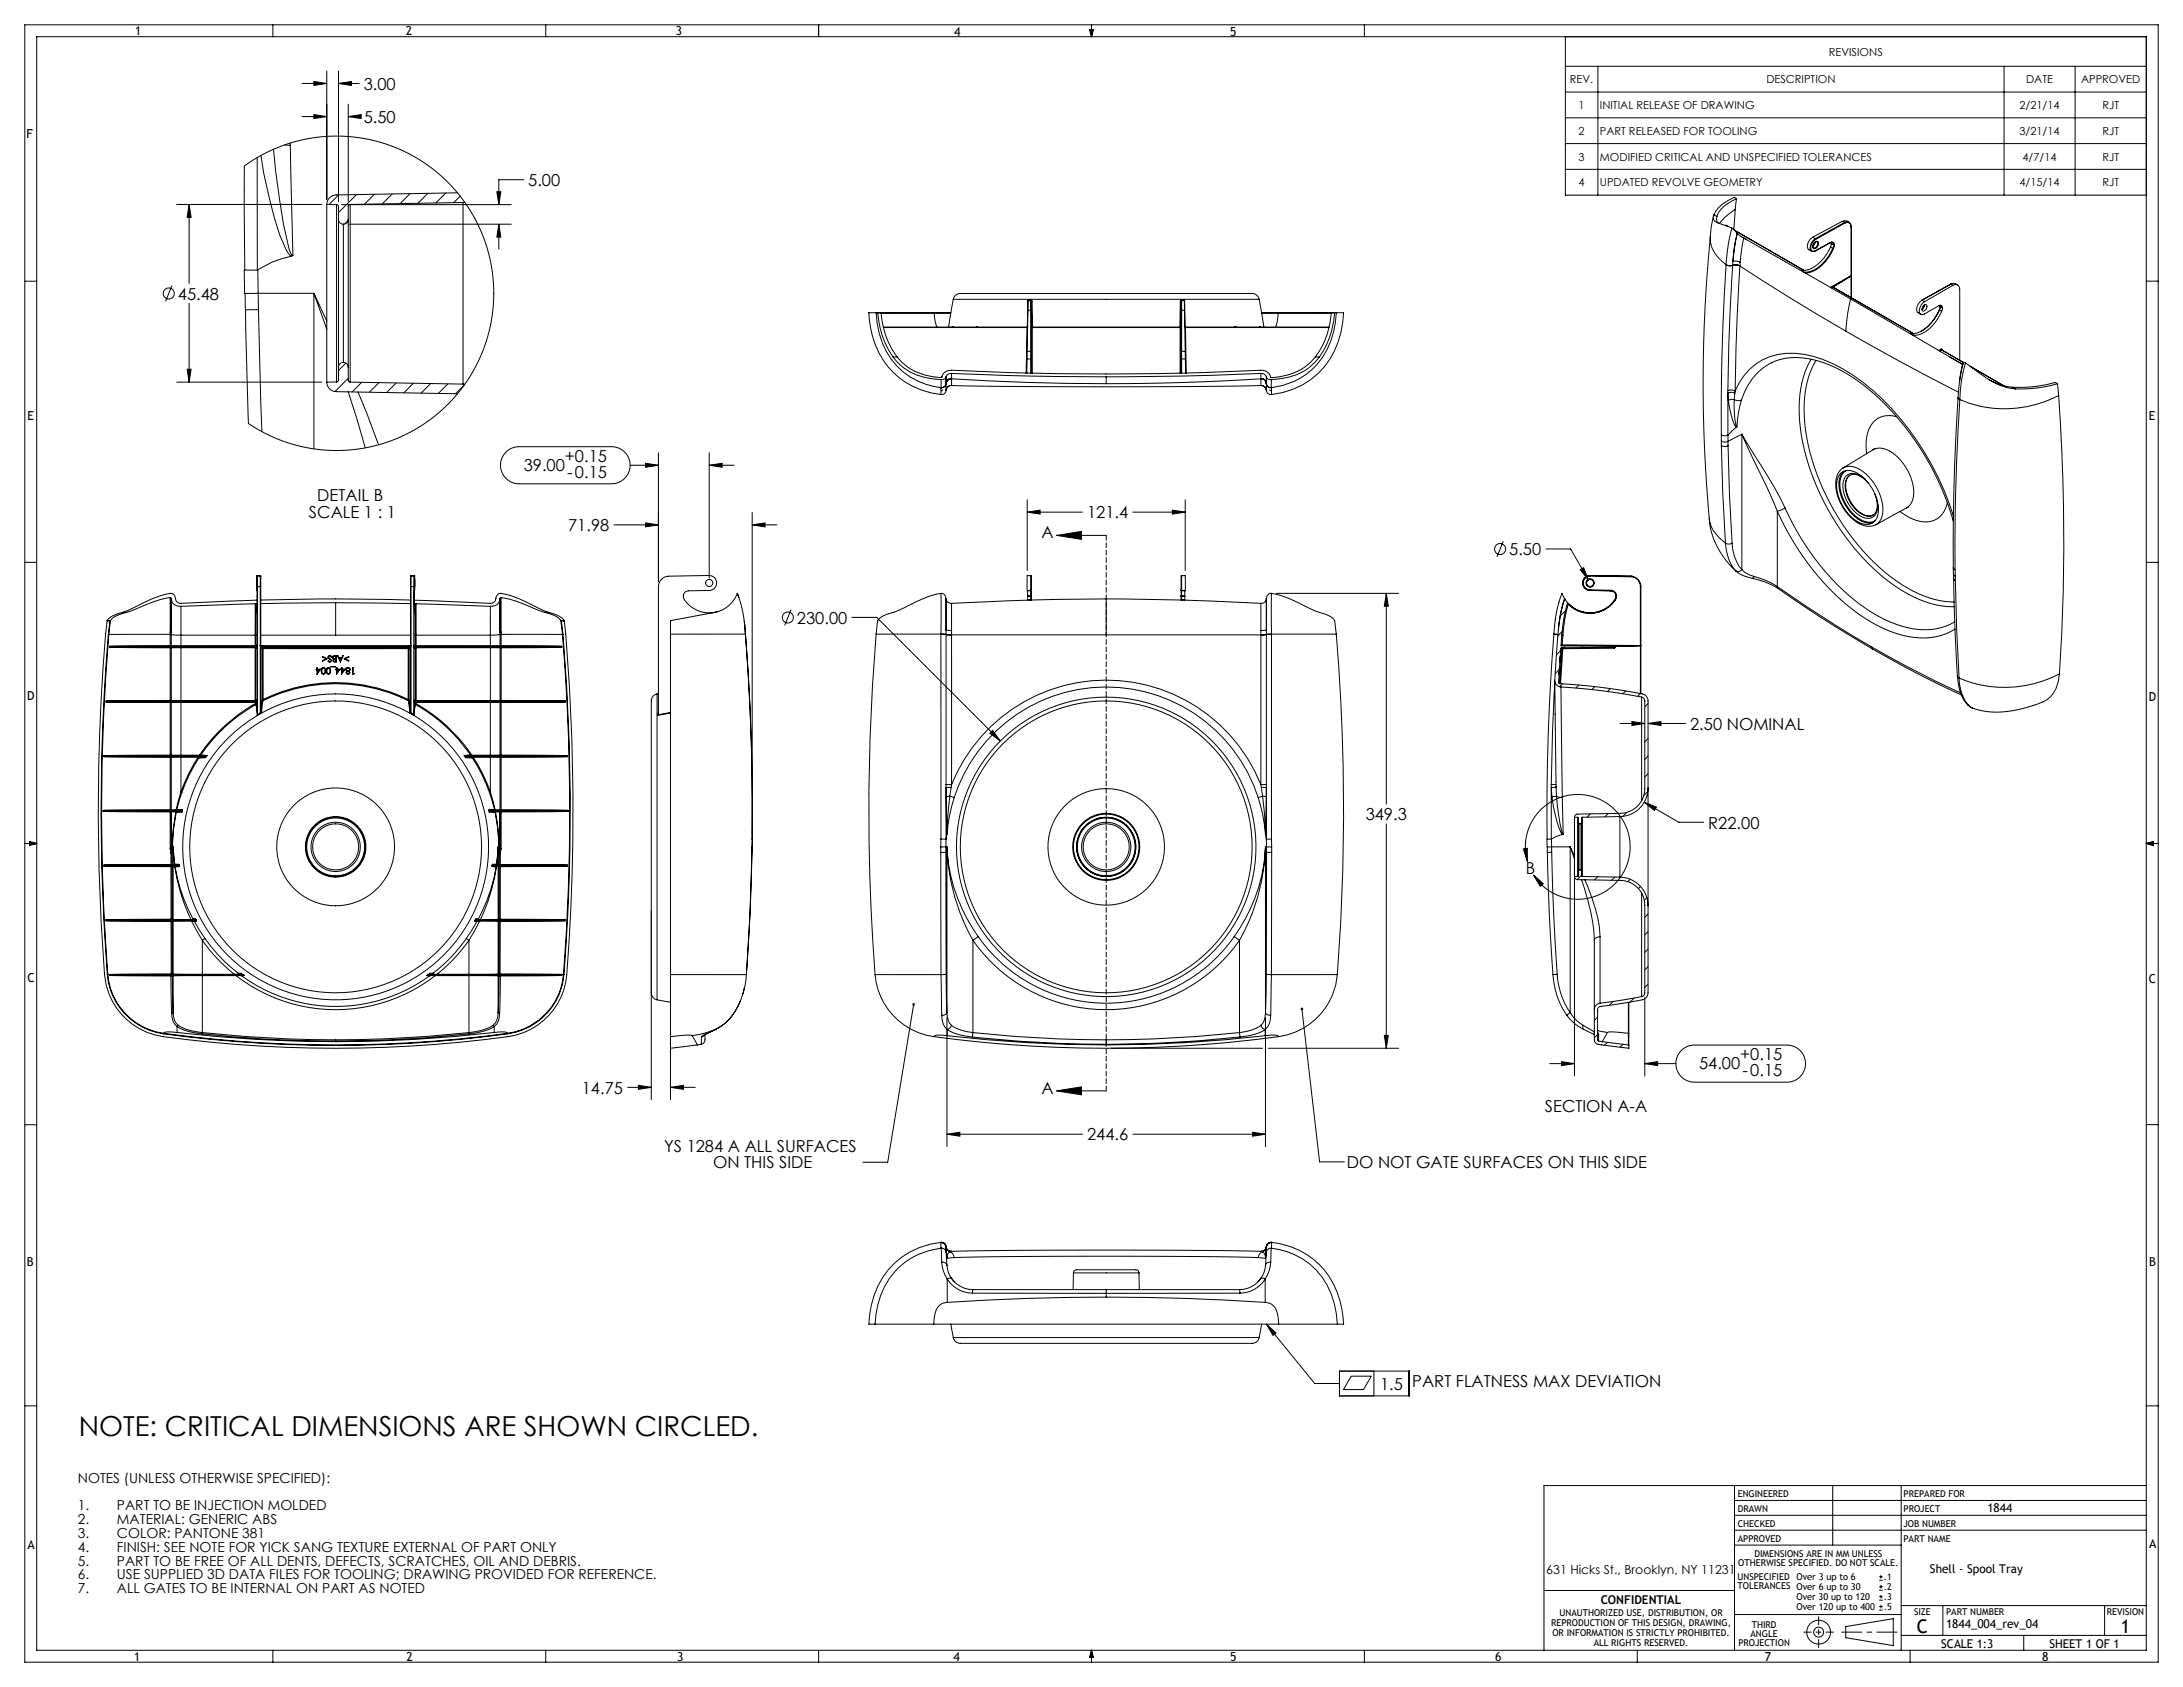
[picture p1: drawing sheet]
<svg xmlns="http://www.w3.org/2000/svg" width="559mm" height="432mm" viewBox="0 0 559 432" stroke-linecap="round" stroke-linejoin="round" font-family="sans-serif">
<defs><g id="words">
<text font-size="7.1" x="20.2" y="367.5">NOTE: CRITICAL DIMENSIONS ARE SHOWN CIRCLED.</text>
<g font-size="4.8">
<text x="490.7" y="417.9">C</text>
<text x="542.9" y="417.9">1</text>
</g>
<g font-size="4.2">
<text x="93.1" y="23">3.00</text>
<text x="93.1" y="31.4">5.50</text>
<text x="135.2" y="47.6">5.00</text>
<text x="45.5" y="76.7">45.48</text>
<text x="144.6" y="118.2">+0.15</text>
<text x="134" y="120.4">39.00</text>
<text x="145.2" y="122.3">-0.15</text>
<text x="81.2" y="128.4">DETAIL B</text>
<text x="79.1" y="132.5">SCALE 1 : 1</text>
<text x="145.4" y="135.9">71.98</text>
<text x="266.6" y="137.8">A</text>
<text x="278.3" y="132.7">121.4</text>
<text x="386.3" y="142.1">5.50</text>
<text x="204" y="159.6">230.00</text>
<text x="432.6" y="186.8">2.50 NOMINAL</text>
<text x="349.6" y="210">349.3</text>
<text x="437.3" y="212.1">R22.00</text>
<text x="390.5" y="223.7">B</text>
<text x="434.9" y="273.6">54.00</text>
<text x="445.5" y="271.3">+0.15</text>
<text x="446" y="275.4">-0.15</text>
<text x="148.9" y="279.9">14.75</text>
<text x="266.6" y="280">A</text>
<text x="395.5" y="284.6">SECTION A-A</text>
<text x="278.3" y="291.9">244.6</text>
<text x="170" y="294.8">YS 1284 A ALL SURFACES</text>
<text x="182.5" y="299">ON THIS SIDE</text>
<text x="344.7" y="299">DO NOT GATE SURFACES ON THIS SIDE</text>
<text x="353.3" y="355.7">1.5</text>
<text x="361.5" y="355.1">PART FLATNESS MAX DEVIATION</text>
</g>
<g font-size="3.5">
<text x="19.9" y="379.5">NOTES (UNLESS OTHERWISE SPECIFIED):</text>
<text x="19.9" y="386.6">1.</text>
<text x="29.9" y="386.6">PART TO BE INJECTION MOLDED</text>
<text x="19.9" y="390.1">2.</text>
<text x="19.9" y="393.6">3.</text>
<text x="29.9" y="390.1">MATERIAL: GENERIC ABS</text>
<text x="29.9" y="393.6">COLOR: PANTONE 381</text>
<text x="19.9" y="397.2">4.</text>
<text x="19.9" y="400.7">5.</text>
<text x="29.9" y="397.2">FINISH: SEE NOTE FOR YICK SANG TEXTURE EXTERNAL OF PART ONLY</text>
<text x="29.9" y="400.7">PART TO BE FREE OF ALL DENTS, DEFECTS, SCRATCHES, OIL AND DEBRIS.</text>
<text x="19.9" y="404.2">6.</text>
<text x="19.9" y="407.8">7.</text>
<text x="29.9" y="404.2">USE SUPPLIED 3D DATA FILES FOR TOOLING; DRAWING PROVIDED FOR REFERENCE.</text>
<text x="29.9" y="407.8">ALL GATES TO BE INTERNAL ON PART AS NOTED</text>
</g>
<g font-size="3.2">
<text x="34.6" y="9.1">1</text>
<text x="103.8" y="9.1">2</text>
<text x="173" y="9">3</text>
<text x="244.3" y="9.2">4</text>
<text x="314.9" y="9.1">5</text>
<text x="6.8" y="35.2">F</text>
<text x="7" y="107.6">E</text>
<text x="550" y="107.6">E</text>
<text x="6.9" y="179.3">D</text>
<text x="550" y="179.5">D</text>
<text x="7" y="251.3">C</text>
<text x="550.1" y="251.5">C</text>
<text x="550.1" y="324">B</text>
<text x="6.9" y="324">B</text>
<text x="7" y="396.4">A</text>
<text x="550.2" y="396.3">A</text>
<text x="395.8" y="402.8">631 Hicks St., Brooklyn, NY 11231</text>
<text x="34.4" y="425.2">1</text>
<text x="104" y="425.2">2</text>
<text x="173.3" y="425.2">3</text>
<text x="244" y="425.2">4</text>
<text x="314.9" y="425.2">5</text>
<text x="382.7" y="425.2">6</text>
<text x="451.8" y="425.2">7</text>
<text x="522.8" y="425.2">8</text>
</g>
<g font-size="3.1">
<text x="508.7" y="386.9">1844</text>
<text x="494" y="402.7">Shell - Spool Tray</text>
<text x="409.7" y="410.5">CONFIDENTIAL</text>
<text x="498.1" y="416.6">1844_004_rev_04</text>
<text x="496.9" y="421.7">SCALE 1:3</text>
<text x="524.6" y="421.7">SHEET 1 OF 1</text>
</g>
<g font-size="2.8">
<text x="468.1" y="14.2">REVISIONS</text>
<text x="401.9" y="21.3">REV.</text>
<text x="452.2" y="21.3">DESCRIPTION</text>
<text x="518.6" y="21.3">DATE</text>
<text x="532.7" y="21.3">APPROVED</text>
<text x="404.1" y="27.9">1</text>
<text x="409.5" y="27.9">INITIAL RELEASE OF DRAWING</text>
<text x="516.9" y="27.9">2/21/14</text>
<text x="538.2" y="27.9">RJT</text>
<text x="404.1" y="34.5">2</text>
<text x="409.5" y="34.5">PART RELEASED FOR TOOLING</text>
<text x="516.9" y="34.5">3/21/14</text>
<text x="538.2" y="34.5">RJT</text>
<text x="404.1" y="41.1">3</text>
<text x="409.5" y="41.1">MODIFIED CRITICAL AND UNSPECIFIED TOLERANCES</text>
<text x="517.7" y="41.1">4/7/14</text>
<text x="538.2" y="41.1">RJT</text>
<text x="404.1" y="47.7">4</text>
<text x="409.5" y="47.7">UPDATED REVOLVE GEOMETRY</text>
<text x="516.9" y="47.7">4/15/14</text>
<text x="538.2" y="47.7">RJT</text>
</g>
<g font-size="2.4">
<text x="444.8" y="383.2">ENGINEERED</text>
<text x="487.3" y="383.2">PREPARED FOR</text>
<text x="444.8" y="387">DRAWN</text>
<text x="487.3" y="386.9">PROJECT</text>
<text x="444.8" y="394.6">APPROVED</text>
<text x="444.8" y="390.8">CHECKED</text>
<text x="487.2" y="394.6">PART NAME</text>
<text x="487.2" y="390.8">JOB NUMBER</text>
<text x="444.9" y="400.9">OTHERWISE SPECIFIED. DO NOT SCALE.</text>
<text x="449.1" y="398.6">DIMENSIONS ARE IN MM UNLESS</text>
<text x="444.8" y="404.4">UNSPECIFIED</text>
<text x="444.8" y="406.7">TOLERANCES Over 6 up to 30</text>
<text x="459.9" y="404.5">Over 3 up to 6</text>
<text x="482.2" y="404.5">.1</text>
<text x="482.2" y="407">.2</text>
<text x="399.2" y="413.6">UNAUTHORIZED USE, DISTRIBUTION, OR</text>
<text x="459.9" y="409.6">Over 30 up to 120</text>
<text x="459.9" y="412.1">Over 120 up to 400</text>
<text x="482.2" y="409.6">.3</text>
<text x="482.2" y="412.1">.5</text>
<text x="490" y="413.4">SIZE</text>
<text x="498.1" y="413.4">PART NUMBER</text>
<text x="539.3" y="413.4">REVISION</text>
<text x="397.1" y="416.1">REPRODUCTION OF THIS DESIGN, DRAWING,</text>
<text x="397.4" y="418.7">OR INFORMATION IS STRICTLY PROHIBITED.</text>
<text x="448.1" y="418.9">ANGLE</text>
<text x="448.4" y="416.6">THIRD</text>
<text x="408" y="421.2">ALL RIGHTS RESERVED.</text>
<text x="445" y="421.2">PROJECTION</text>
</g>
</g></defs>
<g fill="none" stroke="#000" stroke-width=".26">
<path d="M6.3 6.4h546.1v419h-546.1zM9.4 9.4h540v413h-540zM69.8 6.4v3M83.6 18.2v32.9M86.6 18.2v33.4M139.7 6.4v3M209.5 6.4v3M278.9 7.6h1l-.5 1.8zM279.1 7.6l.3 1.8M279.4 6.4v3M279.7 7.6l-.3 1.8M349.2 6.4v3"/>
<path d="M400.7 9.4v40.5h148.7M400.7 17h148.7M409 17v32.9M513 17v32.9M531.2 17v32.9M66.8 39.8a124.5 124.5 0 0 0 4.8 20.3l1.6 3.8a3 3 0 0 0 1.4 1.7M70 38.2a167.6 167.6 0 0 0 4.2 26.1l.5 .9 .3 .2M72.8 37.1l1.5 .1M74.3 36.6v.6M74.3 37.2l.7 28.2M77.3 21.4h6.3M77.3 29.8h6.3"/>
<path d="M80.3 20.9l3.3 .5-3.3 .5zM80.3 29.3l3.3 .5-3.3 .5zM86.6 21.4l3.3-.5v1zM86.6 21.4h5.3M89.1 29.8l3.3-.5v1zM89.1 26.7v24.9M89.1 29.8h2.8M400.7 30.2h148.7M400.7 36.8h148.7M400.7 23.6h148.7M45.2 52.3h37.2M48.4 52.3l.5 3.3h-1z"/>
<path d="M48.4 52.3v20.3M65.8 40.3l.1 28.8M83.6 52.3v45.5M83.6 52.3l2.6 .1M86.2 52.4l.4 .4v3.3M86.2 52.4v45.4M86.6 56.1a1.25 1.25 0 0 0 1.3 1.3M86.6 56.1v37.9M86.7 49.9l-2.5 2.4M87.4 52.4h43.5M87.9 57.4v35.4M89.1 56.4l-.9 .9"/>
<path d="M89.1 56.1a1.25 1.25 0 0 1-1.2 1.3M89.1 56.1v37.9M89.2 57.4h41.7M89.6 52.3l-.4 .4-.1 3.4M89.6 52.3v45.5M91.3 49.8l-4.7 4.6M95.8 49.7l-2.5 2.6M100.4 49.6l-2.5 2.6M105 49.6l-2.6 2.5M109.5 49.5l-2.5 2.5M114.1 49.4l-2.5 2.6M117.1 49.4l-31 .5a2.45 2.45 0 0 0-2.5 2.4"/>
<path d="M117.8 50.2l-1.7 1.7M118.5 51.8v46.5M118.5 51.8l-28.9 .5M119 51.8h-.5M127.2 49.1h1l-.5 3.3zM127.7 57.4l.5 3.3h-1zM127.7 57.4v6.3M134 46h-6.3v6.4M400.7 43.3h148.7M438.7 55.2l-.4 1.3a367.6 367.6 0 0 0-1.7 62.8l.9 13.5M438.7 55a1.37 1.37 0 0 0 1 2l3.6 1.4M438.7 55l.8 .4"/>
<path d="M439.5 55.4a1.44 1.44 0 0 0 .3 1.7M441.8 57.7l.6 .3M443.3 58.4l-.9 4.2-.6 5.1M443.3 58.4l1.4 1.3M444 58.9l17.8 10.3M444.2 53.6a14.2 14.2 0 0 0-4.1 3.6M444.2 53.6l-.4 5.2M444.5 50.9l-.5-.4a9.2 9.2 0 0 0-5.3 4.5M444.5 50.9a8.5 8.5 0 0 0-5 4.5M444.5 50.9l-.3 2.7M444.7 59.7l-.8 3.8-.3 3.5M444.7 59.7v.1"/>
<path d="M444.7 59.8l1.6 1.1M444.7 59.8l-.8 4.5-.3 2.7M471.5 56.7l.7 .2M471.5 56.7l.3-.2a1.45 1.45 0 0 1 1.5 .4M471.5 56.7l-7.5 4M472.2 56.9a1.22 1.22 0 0 1 1.7 1.3M472.2 56.9h.1M472.2 56.9l.1 .2M472.2 56.9l-7.5 4.2M472.3 57.1a1.06 1.06 0 0 1 1.1 0 1.06 1.06 0 0 1 .5 1.1M472.3 57.1l-7.5 4.2M473.9 58.2v18"/>
<path d="M6.3 72h3.1M44 73.1l-1.6 4M48.4 77.6v20.2M62.5 69.1l.1 6M65.9 69.1h-3.2l-.2-26.6 3.1-2 3.3-1.8 3.3-1.4 3.6-1.1 3.4-.8 3.6-.4 3.6-.2 3.7 .2 3.5 .5 3.6 .9 3.6 1.2 3.4 1.5 3.1 1.7 3.1 2.2 2.9 2.4 2.6 2.6 2.4 2.9 2.1 3.1 1.8 3.2 1.5 3.4 1.2 3.6 .8 3.6 .5 3.6 .2 3.8-.2 4-.6 3.9-1 3.8-1.3 3.7-1.7 3.4-2 3.4-2.3 3.2-2.7 3-3 2.7-3.2 2.3-3.4 2-3.5 1.7-3.9 1.3-3.6 .9-3.9 .6-4.1 .2-5.9-.4-5.8-1.4-5.6-2.2-5.1-2.9-.9-33.3h3.4M66 69.1h-.1M66 69.1l.1 6M66.1 75.1h14.2M66.1 75.1l.1 4.1M66.2 79.2l.8 31.3M66.2 79.2l-3.4 .1M74.6 65.6a22.6 22.6 0 0 0-8.6 3.5"/>
<path d="M75 65.4l-.4 .2M80.3 75.1l3.3 7.1M80.3 75.1l3.3 9.1M80.3 75.1v39.8M222.4 80a21.2 21.2 0 0 0 11.3 18.9l2.2 .9 2.5 .8 2.5 .4M244 76.6l-1.2 7.1M244 76.6a2.18 2.18 0 0 1 2.8-1.5h73.2a1.99 1.99 0 0 1 2.3 1.5M244 76.6h78.3M263.1 76.9h.8M263.1 76.9l.1 .1M263.1 76.9l-.1 6.8M263.1 79.6l-.2 10.3"/>
<path d="M263.2 77l-.1 2.6M263.2 77h.7M263.9 79.3l-.8 .3M263.9 77v2.3M263.9 77l.1 .1M263.9 79.3h.1M263.9 79.3v10.6M263.9 77h.1M263.9 76.9l.3 .2M263.9 76.9v.1M264 77.1v2.2M264 77.1h.1"/>
<path d="M264 79.3v10.6M264 77.1l.1 6.4M264 77.1h.2M264.2 77.1l.1 6.6M302.1 77.1l-.1 6.6M302.3 77.1h-.2M302.3 77.1v6.4M302.3 77.1h.1M302.3 77.1v2.2M302.3 79.3v10.6M302.4 77l-.1 .1M302.4 76.9h.8"/>
<path d="M302.4 76.9l-.3 .2M302.4 76.9l.1 .1M302.5 77h.1M302.5 79.3h-.2M302.5 79.3v10.6M302.5 79.3h.1M302.5 79.3l.7 .3M302.5 77v2.3M302.5 77l-.2 .1M302.5 77h.7M303.2 77v2.6M303.2 79.6l.2 10.3"/>
<path d="M303.2 76.9v.1M303.2 76.9l.2 6.8M322.3 76.6l1.2 7.1M343.9 80a21.4 21.4 0 0 1-10.5 18.5l-2.5 1.2-2.7 .8-2.7 .5M437.8 60.6a7.2 7.2 0 0 0 2.9 6.2l1.1 .9M441.8 67.8l-1.1 24.5-.1 19M441.8 67.7l.8 .3 .9-.1M441.8 67.7v.1M443.5 67.9a585.1 585.1 0 0 0-1.2 32.1M443.5 67.9a2.25 2.25 0 0 1 1.9 .2M443.5 67.9h.1M443.5 67.9a2.26 2.26 0 0 1 1.9 .2"/>
<path d="M443.6 67a2.29 2.29 0 0 1 1.8 .1M443.6 67l-.1 .9M445.4 68.1a585.1 585.1 0 0 0-1.2 32M445.4 68.1a564 564 0 0 0 27.1 16.7M445.4 68.1h.1M445.4 67.1v1M445.8 60.6l1.1 .6M446.3 60.9l27.4 15.6M446.3 60.9l-.9 6.2M464 60.7a2.15 2.15 0 0 0-1 3.2l.7 .4M464 60.7l.7 .4M464.2 63.5h.1"/>
<path d="M464.5 62.1a.59 .59 0 0 1 .9-.2 1.32 1.32 0 0 1-1.1 1.8 1.09 1.09 0 0 1 .2-1.6zM464.7 61.9l-.2 .6-.4 .5M464.7 61.1a2.66 2.66 0 0 0-1.2 2.9 .85 .85 0 0 0 1.2 .2M464.7 61.1l.1 .2M464.7 64.2h.1M464.8 61.3a2.2 2.2 0 0 0-.9 2.9h.8M465.1 61.8v.1M465.1 61.9a1.14 1.14 0 0 0-.9 1.6M465.1 61.9a1.08 1.08 0 0 1-.9 1.6M468.4 62.1l.3-.1a.57 .57 0 0 1 .7 .7M468.5 62.1l.4-.2a.63 .63 0 0 1 .7 .8M468.5 62.1l-3.8 2.1"/>
<path d="M468.6 63.3a10.3 10.3 0 0 1-6.2 5.9h-1.6M468.6 63.3l.6 .3M468.7 62l.1 .4M468.8 62.4l-.2 .9M468.8 62.4l.6 .3M469.2 63.6l.1 .1M469.2 63.6a9.8 9.8 0 0 1-6.5 6.1l-1.1-.1M469.3 73.5l.1 .1M469.3 73.5l-.4 .3M469.3 63.7a10 10 0 0 1-6.6 6.1h-.7M469.4 73.6l20.4 11.8M469.4 73.5h.1"/>
<path d="M469.4 62.7l-.2 .9M469.4 62.7h.1M469.4 73.6h.1M469.4 73.3l-.1 .2M469.4 73.3v.1M469.4 73.6l20.5 11.8M469.4 73.4h.1M469.4 73.4v.2M469.4 73.5v.1M469.4 73.4v.1M469.6 62.7l-.3 1M469.6 62.7h-.2"/>
<path d="M469.6 62.7h.1M473.7 76.5l28.6 16.8-.7 4.2M473.7 76.5a43.7 43.7 0 0 0-1.2 8.3M473.9 70.5v.1M473.9 70.5l-5.4 3.1M473.9 70.6l-4.5 2.7M473.9 70.6h.1M473.9 70.6l-4.5 2.8M473.9 70.5h.1M492 76.9h-.2a2.52 2.52 0 0 0-1 3l.2 .1M492 76.9l.6 .3M492.4 78.2l.1-.1a.49 .49 0 0 1 .7 0 .49 .49 0 0 1 0 .7l-.5 .7a.49 .49 0 0 1-.7 0 .49 .49 0 0 1 .1-.7z"/>
<path d="M492.6 78.1l-.6 1M492.6 78.1l-.1 .5-.5 .6M492.6 77.2a2.7 2.7 0 0 0-1.2 3 .81 .81 0 0 0 1.2 .2l4-2.3a.55 .55 0 0 1 .6 .7M496.4 79.3h.1M496.4 79.3a11.7 11.7 0 0 1-4.7 5.5M496.5 79.3a9.8 9.8 0 0 1-6.5 6.1l-1.2-.1M496.5 79.3l.5 .4M496.6 78.1l.1 .3M496.6 78.4h.1M496.6 78.4l.1 .1M496.7 78.4l-.3 .9M496.7 78.5l-.2 .8"/>
<path d="M496.7 78.4l.5 .4M496.7 78.4v.1M497 79.7a10.4 10.4 0 0 1-5.9 6h-1.6M497.2 78.8l-.2 .9M497.2 78.8h.1M499.5 72.7l-7.5 4.2M499.5 72.7h.1M499.5 72.7l.3 .4M499.5 72.7l.9-.1 .7 .3M499.8 73.1a1.12 1.12 0 0 1 1.3-.1 1.12 1.12 0 0 1 .5 1.2v18M499.8 73.1l-7.2 4.1M549.4 72h3"/>
<path d="M45.2 97.8h37.2M47.9 94.5h1l-.5 3.3zM83.6 97.8a2.45 2.45 0 0 0 2.5 2.4l31 .6M86.2 97.8h-2.6M86.6 94v3.4l-.4 .4M87.9 92.8a1.25 1.25 0 0 0-1.3 1.2M87.9 92.8a1.25 1.25 0 0 1 1.2 1.2M88.5 92.9l-1.9 1.9M89.1 94l.1 3.4 .4 .4M89.1 96.8l-3.4 3.4M89.6 97.8l28.9 .5M92.6 97.9l-2.5 2.4"/>
<path d="M97 97.9l-2.5 2.5M101.4 98l-2.4 2.5M105.8 98.1l-2.4 2.4M110.2 98.2l-2.4 2.4M114.7 98.2l-2.5 2.5M118.5 98.3h.5M118.8 98.6l-2.2 2.2M222.4 80h1.9M224.3 80h.4M224.3 80a19.4 19.4 0 0 0 10.8 17.6l3.7 1.3 2.1 .3M224.7 80l.7 .1M224.7 80v.1"/>
<path d="M224.7 80.1a22.3 22.3 0 0 0 3.9 11.3M225.4 80v.1M225.4 80.1l.1 .1M225.5 80h13.6M225.5 80.2a21.2 21.2 0 0 0 4.1 11.2M226.1 83.7h36.8M226.1 83.8h36.8M228.6 91.4a15.1 15.1 0 0 0 12.3 5.8M228.6 91.4h1M229.6 91.4a14.6 14.6 0 0 0 11.5 5.2 2.14 2.14 0 0 1 2.5-1.8l19 .7 .2-.2M239.1 80v.2M239.1 80h4.3"/>
<path d="M239.1 80.2h-13.6M239.1 80.2l.3 2.2 .4 1.3M239.1 80.2h4.3M240.9 99.2v1.8M240.9 99.2h.1M240.9 97.2v2M241.3 99.8l-.3 .2M242.2 96.5l-.5 .5-.8 .2M242.2 96.5v1.6M242.2 98.1v.1M242.2 98.2a1.17 1.17 0 0 1-1.3 1M242.2 98.2v1.7"/>
<path d="M242.2 98.2h.1M242.2 96.5h.1M242.2 99.9h.1M243.5 98.7h.1M243.5 98.7a1.32 1.32 0 0 0-1.3 1.3M243.6 95.6l19.6 .6 20 .3M243.6 95.6h-.2a1.25 1.25 0 0 0-1.2 .9M243.6 95.6v1.3M243.6 96.9a1.33 1.33 0 0 0-1.4 1.2M243.6 97a628.3 628.3 0 0 0 39.6 1.2M243.6 97h.1M243.6 97a1.33 1.33 0 0 0-1.4 1.2"/>
<path d="M243.6 97v1.7M243.6 98.7a1.33 1.33 0 0 0-1.4 1.2M243.6 98.7l39.3 .3 39.9-.3M243.6 96.9v.1M243.9 83.6h.1M243.9 83.6l-.1 .1M243.9 83.6v.1M250 83.7h.1M250.1 83.6h.1M250.1 83.6l-.2 .1M250.1 83.6l-.1 .1M250.1 83.6l.2 .1"/>
<path d="M262.9 83.8h.1M262.9 83.8l-.2 11.7M262.9 83.7v.1M262.9 92l-.1 3.5a856 856 0 0 0 40.7 0l-.1-3.5M262.9 89.9v2M262.9 89.9h1M263.1 83.5l-.2 .2M263.9 89.9h.1M263.9 89.9v1.9M263.9 91.9v3.6M263.9 91.9h-1M264 89.9l-.1 2"/>
<path d="M264 91.8v3.8M264.1 83.5l.1 .3M264.1 83.5h.1M264.1 83.5l.3 .2M264.1 83.5l.2 .2M264.2 83.8h.2M264.2 83.8v11.7M264.3 83.7l-.1 .1M264.3 83.7l.1 .1M264.4 83.7v.1M264.4 83.7h37.6M264.4 83.8h37.6"/>
<path d="M283.2 96.5v1.7M302 83.7v.1M302.1 83.7v.1M302.1 83.7l-.1 .1M302.1 83.8h-.1M302.1 83.8v11.7M302.2 83.5l-.1 .2M302.3 83.5h.1M302.2 83.5l-.2 .2M302.3 83.5l-.2 .3M302.3 89.9l.2 2M302.3 91.8v3.8"/>
<path d="M302.5 91.9h.9M302.5 89.9h-.2M302.5 89.9v1.9M302.5 91.9v3.6M303.3 83.5l.1 .2M303.4 89.9v2M303.4 89.9h-.9M303.4 83.7l.1 .1M303.4 83.7h36.8M303.5 83.8h-.2M303.5 83.8h36.7M303.5 83.8l.2 11.7"/>
<path d="M316.2 83.6h.1M316.2 83.6l.2 .1M316.2 83.6l-.1 .1M322.4 83.6l.2 .1zM322.4 83.6h.1M322.4 83.6v.1M322.7 98.7a1.33 1.33 0 0 1 1.5 1.3M322.8 97a628.2 628.2 0 0 1-39.6 1.2M322.8 96.9a1.33 1.33 0 0 1 1.4 1.2M322.8 97a1.33 1.33 0 0 1 1.4 1.2M322.8 98.7a1.33 1.33 0 0 1 1.4 1.2M322.8 97v1.7"/>
<path d="M322.8 96.9v.1M322.8 95.6l1 .3 .4 .6M322.8 95.6l-19.6 .6-20 .3M322.8 95.6v1.3M322.9 80h4.3M323 80.2h4.2M324.2 99.9h.1M324.2 98.2a1.17 1.17 0 0 0 1.3 1M324.2 96.5v1.6M324.2 98.2v1.7M324.2 98.2h.1M324.2 96.5h.1"/>
<path d="M324.2 98.1v.1M324.2 96.5a1.11 1.11 0 0 0 1.2 .7M325 99.8l.3 .2M325.4 97.2l.1 2M325.5 99.2v1.8M325.5 99.2h.1M327.2 80.2l-.3 2.2-.4 1.3M327.2 80.2h13.6M327.2 80v.2M327.2 80h13.6M336.7 91.4a14.9 14.9 0 0 1-11.4 5.2 2.17 2.17 0 0 0-2.5-1.8l-19.1 .7-.2-.2M336.7 91.4h1"/>
<path d="M337.7 91.4a15.1 15.1 0 0 1-12.3 5.8M340.8 80.2a20.9 20.9 0 0 1-4.1 11.2M340.9 80.1l-.1 .1M340.9 80v.1M341.6 80.1a22.1 22.1 0 0 1-3.9 11.3M341.7 80l-.1 .1M342.1 80a19.6 19.6 0 0 1-9.4 16.9l-1.6 .8-2.8 1-2.8 .5M342.1 80h1.8M342.1 80l-1.2 .1M442.3 100a2.1 2.1 0 0 1 1.9 .1M442.3 100v.6M453.5 92.8a18.2 18.2 0 0 1 14.9 .6 52.2 52.2 0 0 1 20.7 17.8 70.2 70.2 0 0 1 10.9 22.2"/>
<path d="M453.5 92.9a14.9 14.9 0 0 0-7.7 9.5M453.5 92.8v.1M463.6 91.9a27.4 27.4 0 0 0-2.7 17.7 61.6 61.6 0 0 0 24.5 40.6 26.1 26.1 0 0 0 14.8 5.1M464.9 92.2a27 27 0 0 0-2.7 17.9 60.3 60.3 0 0 0 23.1 38.5 26.4 26.4 0 0 0 14.9 5.5M472.5 84.8a620.1 620.1 0 0 0 28.9 15.6M491 80.1l.7 .4M496.9 89.4l.2 .1M496.9 89.4l.1 .2M496.9 89.4l-.6 .3M497 89.6l-.5 .2M497.1 89.5h.1M497.1 89.5l-.1 .1"/>
<path d="M497.1 89.5l5.5 3.3-5.6-3.2M497.1 89.5h-.1M499 91.3l3.4 2M502.6 92.9l-.8 3.6-.6 5.3M502.6 92.9l.2-.1 .3 .1M503.1 92.9a34.1 34.1 0 0 0-1.4 9.4M503.1 92.9a53.8 53.8 0 0 0 8.9 5.8l2 .6 1.9 .2M504.3 93.7l8.7 5.1M504.5 93.9l8.3 4.8M509.1 97.2l.4 .2a14.3 14.3 0 0 0 5.7 1.7M515.2 99.1l.7 .4M526.7 98.2a34.8 34.8 0 0 1-10.8 1.3"/>
<path d="M526.7 98.2l-.6-.3a35.5 35.5 0 0 1-10.9 1.2M526.7 98.2l.3 3M89.1 100.3l4.4 14.3M91.7 100.3l5.2 13.6M129.5 115.7l1.6-1 1.5-.4h24a4.8 4.8 0 0 1 4.7 4.8 4.8 4.8 0 0 1-4.7 4.7h-23.7a4.8 4.8 0 0 1-4.4-2.9 4.8 4.8 0 0 1 1-5.2zM161.3 119.1h7.2M165.2 118.6l3.3 .5-3.3 .5zM168.5 115.9v33M181.5 119.1l3.3-.5v1zM181.5 115.9v32M181.5 119.1h6.4M242.2 100a1.16 1.16 0 0 1-1.3 1"/>
<path d="M324.2 100l.4 .8 .9 .2M440.6 112.9a1.77 1.77 0 0 0 1.7 .1M440.6 112.9v1.1M440.6 111.3l1 .3 .7-.2M440.6 111.3v1.6M440.6 114l.4 12.6 .7 12.4M440.6 114a1.76 1.76 0 0 0 1.7 .1M442.3 100.6a2.07 2.07 0 0 1 1.8 0M442.3 100.6v10.8M442.3 100.6l.1 1.9M442.3 113v1.1M442.3 111.4h.1"/>
<path d="M442.3 111.4v1.6M442.3 114.1l.4 12.6 .7 12.3M442.4 102.5l1 4.8a2.74 2.74 0 0 0 1.1 2M443.9 102.3a2.07 2.07 0 0 0 1.9 .1M443.9 102.3l-.8-.1-.7 .3M443.9 102.3a17.4 17.4 0 0 0 .6 6.9h.1M444.1 100.6l-.2 1.7M444.2 100.1a15.2 15.2 0 0 1 17.6-9.4 39.6 39.6 0 0 1 19.9 11.4 72.7 72.7 0 0 1 18.3 29.9M444.2 100.1l-.1 .5M444.5 109.3l-2.2 2.1M444.6 109.2l-.1 .1M445.8 102.4a26.6 26.6 0 0 0-1.2 6.8"/>
<path d="M445.9 111.1l1.7 3a137.5 137.5 0 0 1 9.3 15.9M445.9 111.1l-3.6 1.9M445.9 111.1l7.1 15.1 2 4.7M445.9 111.1v34.7M471.8 119.8a4.3 4.3 0 0 1 4.6 .6 12.8 12.8 0 0 1 5.5 11 3.7 3.7 0 0 1-1.7 2.9M479.5 115.1l-7.7 4.7a5.4 5.4 0 0 0-1.7 6.1 11.6 11.6 0 0 0 7.3 8.7 3.8 3.8 0 0 0 2.8-.3M479.5 115.1a4.6 4.6 0 0 1 5 .9 12.9 12.9 0 0 1 5.3 11.4 3.7 3.7 0 0 1-1.7 2.6M479.8 114.8l-.3 .3M485.5 106.6a5.7 5.7 0 0 0-7.5 4.5l-.3 2 .1 3M501.2 101.8l.5 .5M501.2 101.8l-.6 11.8-.5 12.6-.1 19.1M501.7 102.3l-1.1 24.6-.1 18.9"/>
<path d="M501.7 102.3h.1M527 101.2a29.6 29.6 0 0 1-25.3 1.1M527 101.2a523.5 523.5 0 0 1 .2 71.3M157.2 134.3h11.3M165.2 133.8l3.3 .5-3.3 .6zM192.5 134.3l3.3-.5v1.1zM192.5 131.2v82.3M192.5 134.3h6.4M262.9 131.1l3.3-.5v1zM262.9 127.9v18.1M262.9 131.1h14.2M270.5 137l6.3-1v2.1z"/>
<path d="M270.5 137h12.7M290 131.1h13.4M300.1 130.6l3.3 .5-3.3 .5zM303.4 127.9v18.1M384.8 138.5l-1.6 4M437.5 132.8a20.2 20.2 0 0 0 7 13.5M437.5 132.8a8.5 8.5 0 0 0 4.2 6.2M441.7 139l.6 .3 1.1-.3M441.7 139a11.6 11.6 0 0 0 2.6 7.1M441.7 139h.1M443.4 139a10.7 10.7 0 0 0 2.5 6.8M455 130.9a63.3 63.3 0 0 0 24.1 28.4 24.6 24.6 0 0 0 16.3 3.7 14.3 14.3 0 0 0 5.1-2"/>
<path d="M455 130.9v19.2M456.9 130l-1.9 .9M456.9 130a61.7 61.7 0 0 0 22.4 26.9 24.4 24.4 0 0 0 16.2 4.1 13.8 13.8 0 0 0 4.9-1.8M471.4 121a3.9 3.9 0 0 1 4.8 .6 11.5 11.5 0 0 1 4.6 9.9 3 3 0 0 1-4.6 2.4 11.3 11.3 0 0 1-6-10.8 3.5 3.5 0 0 1 1.2-2.1zM472.1 120.6a5.1 5.1 0 0 0-1.1 5.4 10.3 10.3 0 0 0 7 7.9l1.6-.2M472.6 120.4a4.2 4.2 0 0 0-1.5 4.7 10.8 10.8 0 0 0 6.5 8.5 3 3 0 0 0 2.4-.3M473.5 121.7a3.3 3.3 0 0 0-1 3.5 8.4 8.4 0 0 0 5.8 6.9l1.1-.3M477.4 122.7a3.6 3.6 0 0 0-4.9-.9 6.2 6.2 0 0 0 .4 6.8 6.7 6.7 0 0 0 5.6 4.1 2.9 2.9 0 0 0 2.1-3.6l-.1-1.1M478.3 123.8a4.9 4.9 0 0 0-4.5-2.3 3 3 0 0 0-1.4 3.6 8.6 8.6 0 0 0 5.3 6.9l1 .1 .7-.2M479.9 126.3a4.8 4.8 0 0 1-.3 5.4l-.2 .1M488.1 130l-7.9 4.3M488.5 129.9l-.4 .1"/>
<path d="M498.5 128.7a5.7 5.7 0 0 1-8 4.5l-1.8-.8-2.3-1.5M6.3 143.9h3.1M27.4 158.9a522.4 522.4 0 0 0-.6 90.6 17.5 17.5 0 0 0 15 15.8 322.8 322.8 0 0 0 90.3-.4 17.5 17.5 0 0 0 13-15.4 530.9 530.9 0 0 0-.7-90.6M27.4 158.9h.7M27.4 158.9h.8M27.4 158.9h.1M28.1 158.9l-.4 3.5M28.2 158.9h-.1M28.3 158.8l-.4 3.6M28.3 158.8l-.1 .1M31.3 156.8l-1.8 .5a3.7 3.7 0 0 0-2.1 1.6M31.3 156.8h1.1"/>
<path d="M32.4 156.8l-1.8 .5a4.2 4.2 0 0 0-2.3 1.5M43.6 152.9a37.9 37.9 0 0 0-10 3.5l-1.2 .4M43.6 152.9v8.9M43.6 152.9l.2 .3M43.8 153.2v8.6M43.8 153.2v.1M43.8 153.3a2.06 2.06 0 0 0 2.5 1.9M43.8 153.3v8.5M46.3 155.2v7.4M65.3 154.5l.3 .2M65.3 154.5l-19 .7M65.3 154.5v8.1"/>
<path d="M65.6 154.5v.2M65.6 154.7v7.9M65.7 148.3v1.8zM65.7 147.3l.1 5.3M65.7 147.3h.9M65.7 147.3l.2 .2M65.8 154.5h-.2M65.8 152.6l-.1 4.3-.1-2.4M65.8 152.6h.1M65.8 153.6l-19.5 .8a1.55 1.55 0 0 1-1.5-1.7 1.14 1.14 0 0 0-1.2-.8 31.4 31.4 0 0 0-9.5 3.7l-2.8 1.2M65.9 147.5v2.6M65.9 147.5h.7"/>
<path d="M65.9 150.1v32.8M65.9 150.1h.7M66.6 147.5v2.6M66.6 150.1h.2M66.6 150.1v32.4M66.6 147.5h.1M66.6 147.5l.2 .1M66.6 147.3l.2 .3M66.6 147.3v.2M66.8 147.6v2.5M66.8 153.6a639.8 639.8 0 0 1 38.3 0M66.8 150.1v32.2"/>
<path d="M85.9 154.3l19.2 .2M85.9 154.3l-19.1 .2M85.9 154.3v8.3M105.1 150.1h.1M105.1 147.6v2.5M105.1 150.1v32.2M105.2 147.5l-.1 .1M105.2 147.3l-.1 .3M105.2 147.5h.1M105.2 147.3v.2M105.2 147.5v2.6M105.2 150.1h.7"/>
<path d="M105.2 150.1v32.4M105.9 150.1v32.8M106 147.5l-.1 2.6M106 147.5h-.8M106 153.6l19.5 .8a1.59 1.59 0 0 0 1.6-1.8 1.12 1.12 0 0 1 1.1-.7l.9 .1a58.2 58.2 0 0 1 10.6 4.5l.8 .3M106 152.6l.1 4.3 .1-2.4M106 152.6h.1M106.1 154.5h.1M106.1 147.3l-.1 5.3M106.1 147.3l-.1 .2M106.1 147.3h-.9M106.1 148.3v1.8z"/>
<path d="M106.2 154.7l.1 7.9M106.2 154.5v.2M106.5 154.5l-.3 .2M106.5 154.5l19 .7M106.5 154.5v8.1M125.5 155.2v7.4M128 153.3a2.06 2.06 0 0 1-2.5 1.9M128 153.3v8.5M128 153.2v8.6M128 153.2v.1M128.3 152.9v8.9M128.3 152.9a47.4 47.4 0 0 1 9.9 3.5l1.3 .4"/>
<path d="M128.3 152.9l-.3 .3M139.5 156.8a5.8 5.8 0 0 1 4 2M139.5 156.8h1M140.5 156.8l1.1 .3a4.7 4.7 0 0 1 2.8 1.8M143.5 158.8l.5 3.6M143.5 158.8l.1 .1M143.6 158.9h.1M143.6 158.9h.8M143.7 158.9h.7M143.7 158.9l.4 3.5M144.4 158.9h.1M174.9 152.6a1.33 1.33 0 0 1 1.3-1.4l5.4-.1a1.92 1.92 0 0 0 1.9-1.9 1.92 1.92 0 0 0-2-1.9l-10.3 .2a2.67 2.67 0 0 0-2.7 2.6v32.9"/>
<path d="M174.9 152.6l.1 .5a7.5 7.5 0 0 0 8.6 3.5M174.9 152.6h.1M188.7 151.9a7.7 7.7 0 0 1-5.8 4.9l-11.3 2.1v3.4M188.7 151.9h.1M188.8 151.9l.3 1M188.8 151.9a27.4 27.4 0 0 1 1.8 8.1M190.5 159l.2 1.4M202.5 156l-1.6 4.1M218.1 158h6.3l31.7 31.7M240.9 151.9v10.4M240.9 151.9a1.32 1.32 0 0 1 1.3 1.3M240.9 151.9l-.9 .1a58.2 58.2 0 0 0-10.6 4.5l-2 .6a3.8 3.8 0 0 0-2.7 1.8l-.4 3.4"/>
<path d="M242.2 153.2v8.1M242.2 153.2h.1M242.2 153.2a1.26 1.26 0 0 0 1.4 1.2M243.6 154.4v7M262.9 147.4v3.7M262.9 147.3h1M262.9 151.1l.1 .1M263 151.2l.1 1.4M263.1 152.6v.9h.8v-.9M263.1 152.6h.8M263.1 152.6h.1M263.9 151.2v1.4"/>
<path d="M263.9 152.6h.1M263.9 151.1v.1M263.9 151.1h-1M263.9 151.2h-.9M264 151l-.1-3.7v3.8M264 151l-.1 .1M264 151.1l-.1 .1M264 151.1v1.5M264 152.6v1M264 151v.1M264 152.6h.1M283.2 153.3v9.2"/>
<path d="M283.2 153.3l-19.2 .3-20.4 .8M283.2 153.3h4.7a773.5 773.5 0 0 1 34.9 1.1M302.3 151l.2 .1M302.3 151.1l.2 .1M302.3 152.6h.2M302.3 151.1v1.5M302.3 152.6v1M302.3 151v.1M302.3 152.6h.1M302.5 147.4l-.2 3.6M302.5 151.2v1.4M302.5 152.6v.9h.8v-.9"/>
<path d="M302.5 147.4v3.7M302.5 151.1h.9M302.5 151.2h.8M302.5 151.1v.1M302.5 152.6h.1M302.5 152.6h.8M303.3 152.6h.1M303.3 151.2v1.4M303.4 151.1l-.1 .1M303.4 147.4v3.7M303.4 147.3h-1M322.8 154.4v7"/>
<path d="M324.2 153.2v8.1M324.2 153.2v.1a1.26 1.26 0 0 1-1.4 1.1M324.2 153.2h.1M325.4 151.9a31.1 31.1 0 0 1 9.6 3.7l4.6 1.7a3.5 3.5 0 0 1 2.1 1.6l.4 3.4M325.4 151.9l.1 10.4M325.4 151.9a1.24 1.24 0 0 0-1.2 1.3M326.7 151.9h31.3M354.9 151.9l.5 3.3h-1zM354.9 151.9v53.9M395.7 140.5h6.4l4.5 7.9M400.5 153.2v.1M400.5 153.2l-.7-1.3a31.6 31.6 0 0 0-2 10.4l1 .1"/>
<path d="M400.5 153.2a31 31 0 0 0-1.6 8.1M400.5 153.2l.1 .1M400.5 153.3a49.5 49.5 0 0 0-2 13.5l-.4 5.8a3.3 3.3 0 0 0 .1 2.4l.7 .7 .7 .1M400.5 153.3l.8 1M400.8 156.3l-1.4 1.3M401.3 154.3a35.8 35.8 0 0 0-1.5 8.3M401.3 154.3l.2 .2M401.4 154.4l.2 .2M401.4 154.7a37.2 37.2 0 0 0-1.3 7.9M401.5 154.5h.1M401.5 154.5l-.1 .2M401.5 154.5l.7 .7"/>
<path d="M404.5 145.8l.9-.5 1.2 3.1zM405.1 156.6l.5 .2M407 151.1l5.4 .1M407 151.1h.1M407 151v.1M407 151l5.4 .1M407.1 147.4a1.77 1.77 0 0 0-1.8 1.8 1.77 1.77 0 0 0 1.7 1.8M407.1 147.4l10.6 .2M407.1 147.3v.1M407.1 147.3a1.9 1.9 0 0 0-2 1.9 1.9 1.9 0 0 0 1.9 1.9M407.1 147.3l10.6 .2M407.1 147.3a1.92 1.92 0 0 0-2 1.9 1.92 1.92 0 0 0 1.9 1.9"/>
<path d="M407.1 147.3h.1M412.4 151.2a1.33 1.33 0 0 1 1.3 1.4M412.4 151.2a1.35 1.35 0 0 1 1.3 1.4M412.4 151.2h.1M412.4 151.1a1.48 1.48 0 0 1 1.4 1.5M412.4 151.1v.1M413.4 153.5a7.7 7.7 0 0 1-11.9 1M413.4 153.5h.1M413.4 153.5l.1 .1M413.5 153.6a7.8 7.8 0 0 1-12.1 1.1M413.7 152.6l-.3 .9M413.7 152.6h.1"/>
<path d="M413.8 152.6l-.3 1M413.8 152.6h.1M417.4 147.5h.3M417.7 147.6a2.53 2.53 0 0 1 2.2 2.5M417.7 147.5v.1M417.7 147.5h.1M417.7 147.5a2.67 2.67 0 0 1 2.3 2.6M419.9 150.1h.1M419.9 150.1v27.4M420 150.1v27.4M444.3 146.1a7.7 7.7 0 0 0 4.2 1.9M445.9 145.8a5.8 5.8 0 0 0 3.1 1.8"/>
<path d="M445.9 145.8a1.12 1.12 0 0 1-1.6 .3M448.5 148a19.7 19.7 0 0 1 6.6 2.6l-.1-.5M449 147.6l3.1 1 2.9 1.5M449 147.6l-.5 .4M455 150.1a318.9 318.9 0 0 0 24.1 15.5M455.1 150.6l11.3 7.6 12.9 7.9M500 145.3v1.7M500 145.3l.5 .5M500.1 146.9v.1M500.1 146.9v1.2l.4 .5M500.1 147l.4 .5M500.1 148.1l.7 20.6 .3 4.5 .4 .3"/>
<path d="M500.5 145.8v1.7M500.5 147.5v1.1M500.5 148.6l.4 12.6 .6 12.3M549.4 143.9h3M27.1 179.6v.1M27.1 179.5v.1M27.1 179.5h38.5M27.1 179.7l16.5 .1M27.1 179.7h38.5M27.2 179.4l-.1 .1M27.2 179.4h38.4M27.7 162.4a547.4 547.4 0 0 0-.2 87"/>
<path d="M27.7 162.4h.2M27.9 162.4a547.4 547.4 0 0 0-.3 87M28 165.6l.1 .1M28 165.6h37.6M28 165.5v.1M28.1 165.7l15.5 .1M28.1 165.7h37.5M28.1 165.4l-.1 .1M28.1 165.4h37.5M43.6 162.4v2.9M43.6 162.4h-15.7M43.6 162.4l2.7 .2"/>
<path d="M43.6 165.8v13.5M43.6 165.3l-15.5 .1M43.6 179.3l-16.4 .1M43.6 179.8v13.5M43.6 165.3h.2M43.6 179.3h.2M43.6 161.8h.2M43.6 161.8v.6M43.8 165.8h-.2M43.8 179.3h2.5M43.8 179.8h-.2M43.8 165.8v13.5"/>
<path d="M43.8 179.8v13.5M43.8 161.8v3.5M43.8 165.3h2.5M46.3 165.8h19M46.3 165.8h-2.5M46.3 179.8h-2.5M46.3 179.8h19.1M46.3 162.6h19M46.3 162.6v2.7M46.3 165.8v13.5M46.3 179.8v13.5M65.3 179.3h-19"/>
<path d="M65.3 179.3h.1M65.3 165.8h.1M65.3 165.8v13.5M65.3 165.3h-19M65.3 165.3h.1M65.3 162.6h.3M65.3 162.6v2.7M65.4 179.8h.1M65.4 179.3l.2 .1M65.4 165.8l.2 .2M65.4 165.3l.2 .1M65.4 179.8l.2 .2"/>
<path d="M65.4 179.8v.3M65.6 180v.1M65.6 179.1l-.2 .2M65.6 179.1l.2 .2M65.6 166v13.1M65.6 165.1l-.2 .2M65.6 165.1l.2 .2M65.6 162.6v2.5M65.6 165.4v.1M65.6 179.4v.1M65.6 179.7l.2 .1M65.6 165.7l.2 .1"/>
<path d="M65.6 165.7l-.2 .1M65.6 179.7l-.2 .1M65.6 165.5h.2M65.6 179.5h.2M65.6 179.6v.1M65.6 165.6v.1M65.6 165.5v.1M65.6 179.5v.1M65.8 165.3v.2M65.8 179.3v.2M65.8 165.3l-.2 .1M65.8 179.3l-.2 .1"/>
<path d="M65.8 179.8l-.2 .2M65.8 165.8l-.2 .2M65.8 179.6v.2M65.8 165.6v.2M65.8 165.5v.1M65.8 179.5v.1M66.6 165.2h.1M66.6 165.2l.2 .1M66.8 165.2h.1M66.8 165.2h-.2M66.8 165.1l.2 .2M66.8 162.6h19.1"/>
<path d="M66.8 165.3h.1M66.8 165.3v.1M66.8 165.3l.1 .1M66.8 165.4h.1M66.8 165.4h.2M66.9 165.6v.3M66.9 165.6h.2M66.9 165.5v.1M66.9 165.4v.1M66.9 165.4l.1 .1M66.9 165.9l.2 .1M67 165.4v.1"/>
<path d="M67 165.3h37.8M67 165.3v.1M67.1 166v13.2M67.1 179.2l-.3 3.1M67.1 179.2l.2 .2M67.1 179.2h.1M67.1 165.6v.1M67.1 165.5v.1M67.1 165.5h37.6M67.1 165.7l-.2 .2M67.1 165.4l-.1 .1M67.1 165.4v.1"/>
<path d="M67.1 165.4h-.1M67.1 165.7h37.6M67.1 165.4h37.6M67.1 165.7l.3 .1M67.3 179.4h.1M67.3 179.4l-.3 3M67.3 179.4a41.8 41.8 0 0 1 37.2 0M67.3 166l.1 13M67.3 166h37.2M67.3 166h-.2M67.4 165.8l-.3 .2M67.4 165.8h37.1"/>
<path d="M67.4 165.8l-.1 .2M67.4 179l-.1 .4M67.4 179a42 42 0 0 1 37.1 0M67.4 179l-.3 .2M81.1 170.9h.2v.4h.8l-1 1.3v-1.2h-.2zM81.2 172.6h.1M81.3 171.4h.5l-.5 .8zM82.4 171a.59 .59 0 0 1 .8 0 .59 .59 0 0 1 .2 .7 .62 .62 0 0 1-.6 .9 .62 .62 0 0 1-.6-.9zM82.5 168l1.2 .7-1.2 .5v-.1l1-.5-1-.4zM82.6 171.1a.46 .46 0 0 1 .5 .1 .46 .46 0 0 1 .1 .5l-.1 .5a.36 .36 0 0 1-.3 .2 .36 .36 0 0 1-.4-.2zM83.7 171a.59 .59 0 0 1 .8 0 .59 .59 0 0 1 .1 .7 .62 .62 0 0 1-.5 .9 .62 .62 0 0 1-.6-.9zM83.8 171.1a.46 .46 0 0 1 .6 .1 .46 .46 0 0 1 .1 .5l-.1 .5a.36 .36 0 0 1-.3 .2 .36 .36 0 0 1-.4-.2z"/>
<path d="M84.1 167.9l.5-.1 .3 .3-.1 .1-.4-.3-.3 .2 .6 .8a.4 .4 0 0 1 0 .5 .4 .4 0 0 1-.5 0l-.2-.2 .1-.1 .3 .2 .3-.2a.88 .88 0 0 1-.6-1.2zM84.7 170.6l1.2 .1zM85.3 167.9l.8-.1-.1 1.7a.47 .47 0 0 1-.6-.2 .47 .47 0 0 1 0-.6 .45 .45 0 0 1-.1-.8zM85.4 168.1l.5-.1v.6l-.6-.1zM85.5 168.8h.4v.5a.33 .33 0 0 1-.4-.1 .33 .33 0 0 1 0-.4zM85.9 162.6h19.2M86.1 170.9h.2v.4h.8l-1 1.3v-1.2h-.2zM86.2 172.6h.1M86.3 171.4h.5l-.5 .8zM86.3 167.8h.2l.3 .5h.7l.3-.5h.1l-.8 1.7zM86.8 168.5h.6l-.3 .6zM87.4 170.9h.2v.4h.8l-1 1.3v-1.2h-.2z"/>
<path d="M87.4 172.6h.1M87.6 171.4h.5l-.5 .8zM88.1 168.6l1.2-.6v.2l-1 .4 1 .5v.1zM88.6 171a.54 .54 0 0 1 .9 0 .54 .54 0 0 1-.2 .8 .43 .43 0 0 1 .1 .7 .43 .43 0 0 1-.7 0 .43 .43 0 0 1 .1-.7l-.3-.3zM90.3 170.9h.1v1.5h.3l-.1 .1h-.3zM104.5 179v.4M104.5 179l.2 .2M104.5 165.8l.2 .2M104.5 165.8v.2M104.5 166v13M104.5 166h.2M104.5 179.4l.4 3"/>
<path d="M104.5 179.4h.1M104.7 165.7l.3 .2M104.7 165.4v.1M104.7 165.4l.1 .1M104.7 165.4h.1M104.7 165.7l-.2 .1M104.7 165.5h.3M104.7 165.6v.1M104.7 165.5v.1M104.7 179.2l.4 3.1M104.7 179.2l-.2 .2M104.7 179.2h.1"/>
<path d="M104.7 166v13.2M104.8 165.4v.1M104.8 165.3v.1M105 165.9l-.3 .1M105 165.4v.1M105 165.4l-.2 .1M105 165.6v.3M105 165.5v.1M105 165.4h.1M105 165.4h-.2M105.1 165.3h.1M105.1 165.3l-.1 .1"/>
<path d="M105.1 165.2h.1M105.1 165.1l-.3 .2M105.2 165.2l-.1 .1M105.2 165.2h.1M106 165.6v.2M106 179.6v.2M106 179.5h.2M106 165.6h.2M106 165.5v.1M106 179.5v.1M106 165.3v.2M106 179.3v.2"/>
<path d="M106 179.3l.2 .1M106 165.3l.2 .1M106 165.8l.3 .2M106 179.8l.3 .2M106.2 165.6v.1M106.2 179.6v.1M106.2 165.5v.1M106.2 179.5v.1M106.2 165.5l37.6 .1M106.2 179.5h38.5M106.2 179.4v.1M106.2 165.7l-.2 .1"/>
<path d="M106.2 165.4v.1M106.2 179.7l-.2 .1M106.2 179.4h38.5M106.2 179.7l.3 .1M106.2 179.7h38.5M106.2 165.7h37.6M106.2 165.4h37.6M106.2 165.7l.2 .1M106.3 162.6v2.5M106.3 165.1l.1 .2M106.3 165.1l-.3 .2M106.3 166v13.1"/>
<path d="M106.3 179.1l.2 .2M106.3 179.1l-.3 .2M106.3 180v.2M106.4 165.3l-.2 .1M106.4 165.8h.1M106.4 165.8l-.1 .2M106.5 179.3l-.3 .1M106.5 179.8h.1M106.5 179.8l-.2 .2M106.5 162.6h-.2M106.5 162.6h19M106.5 162.6v2.7"/>
<path d="M106.5 165.3h19M106.5 165.3h-.1M106.5 165.8v13.5M106.5 179.3h19M106.5 179.3h.1M106.5 179.8v.3M125.5 179.8h2.5M125.5 179.8h-19M125.5 162.6v2.7M125.5 179.8v13.5M125.5 162.6h.1M125.5 165.8h2.5"/>
<path d="M125.5 165.8h-19M125.5 165.8v13.5M128 179.8h.3M128 165.3h-2.5M128 162.4v2.9M128 179.8v13.5M128 161.8v.6M128 165.8h.3M128 165.8v13.5M128 179.3h-2.5M128.3 161.8h-.3M128.3 161.8v.6"/>
<path d="M128.3 179.8v13.5M128.3 165.3l15.5 .1M128.3 165.3h-.3M128.3 162.4v2.9M128.3 162.4h15.7M128.3 162.4h.1M128.3 162.4l-2.8 .2M128.3 162.4h-.3M128.3 179.3l16.4 .1M128.3 179.3h-.3M128.3 165.8v13.5M143.8 165.4v.1"/>
<path d="M143.8 165.7l-15.5 .1M143.8 165.5v.1M143.8 165.6v.1M144 162.4a547.4 547.4 0 0 1 .2 87M144.1 162.4a547.5 547.5 0 0 1 .3 87M144.1 162.4h-.1M144.7 179.4v.1M144.7 179.7l-16.4 .1M144.7 179.6v.1M144.7 179.5v.1M168.2 177.6a2.19 2.19 0 0 0-1.5 2.7v73.3a1.99 1.99 0 0 0 1.5 2.3M168.2 177.6v78.3"/>
<path d="M168.5 177.5l-.3 .1M171.6 162.3v87.2M190.6 160l.2 2.3M190.6 160l.1 .3M190.7 160.6l.1 1.7M190.8 162.3a565.6 565.6 0 0 1 1.7 52.5M190.8 162.3h-19.2M190.8 162.3h.1M190.8 162.3a578.5 578.5 0 0 1 1.7 52.5M224.3 162.3a548.2 548.2 0 0 0-.3 87.2M240.9 162.3h-16.6M240.9 162.3v52.5"/>
<path d="M240.9 162.3l1.3 .1M240.9 162.3h.1M242.2 161.3l1.4 .1M242.2 161.3v1.1M242.2 162.4v38.4M242.2 162.4l1.4 .1M243.6 162.5v38.3M243.6 162.5h39.6M243.6 162.5h.1M243.6 161.4v1.1M283.2 162.5h39.6M322.8 162.5v38.3"/>
<path d="M322.8 161.4v1.1M324.2 162.4v38.4M324.2 162.4l-1.4 .1M324.2 161.3l-1.4 .1M324.2 161.3v1.1M325.5 162.3v52.5M325.5 162.3h16.6M325.5 162.3l-1.3 .1M325.5 162.3h.1M342.1 162.3a548.2 548.2 0 0 1 .2 87.2M397.8 162.3a500 500 0 0 0-1.6 52.5h.9M397.8 162.3h.1"/>
<path d="M398 174.5l.1 8.3M398 174.8l-.6 12.6-.3 13.4M399.2 172.6h.1M399.2 171.3l-1.1 1.1M399.2 172.2v.4M399.2 172.2v.2M399.2 170.9v.4M399.2 175a132.6 132.6 0 0 1 21.8 2.8l.6 .7 .3 .9v22.3M399.2 170.8v.1M399.2 171.9v.3zM399.2 171.4h.1M399.2 171.4v1.2"/>
<path d="M399.2 171.3h.1M399.2 171.3v.4M399.2 171.4v.8M399.3 171l-.1 .4M399.3 171l-.1 .3M399.3 170.9h.1M399.3 170.9l-.1 1.7M399.3 170.8v.2M399.3 170.8l-.1 .6M399.3 170.8l-.1 .1M399.4 169.5h.1M399.4 169.5l-.4 5.2 .2 .3"/>
<path d="M399.5 168l-.1 1.5M399.5 168l-.1 1.2M399.5 167.8v.2M399.5 167.8h.1M399.5 167.8l-.1 1.7M399.5 166.5l-1.1 1.1M399.5 166v1.8M399.6 175.8a155 155 0 0 1 20.6 2.6M399.6 175.8l.3 28.3M399.8 162.6l-.2 2.7 13.6 .1M399.8 162.6h.3M399.8 166h-.3"/>
<path d="M399.8 166l.2-.2v.2M399.8 166h.2M399.8 166l-.6 9M399.9 165.1v.2M399.9 165.1l20 .1M399.9 161.6l-1.1 1.2M400 175l-.8 .8M400 166l-.5 9M400.1 162.6l-.2 2.5M400.7 165.3l-.5 .5M404.1 175.3l-.7 .8M405.2 165.4l-.4 .3"/>
<path d="M408.2 175.7l-.7 .8M409.6 165.4l-.3 .3M412.2 176.2l-.7 .8M413.2 165.9l-13.2 .1M413.2 165.4l.1 .1M413.2 165.7l-13.4 .1-.3 .2M413.2 165.7v.2M413.3 165.5l-.1 .2M413.3 165.5h.2M413.3 165.5h.1M413.5 165.4l-.2 .1M413.5 165.4h.1"/>
<path d="M413.5 165.4v.1M413.5 165.5l-.3 .4M413.5 165.5h.1M416.1 176.8l-.7 .8M419.9 165.2h.1M419.9 165.3l-6.4 .1M419.9 165.3h.1M419.9 177.5l-.7 .7M420 165.2l-.1 .1M420 165.2h.1M420.2 178.4a1 1 0 0 1 .8 1v22.4a6.3 6.3 0 0 1-6.2 6.4l-11 .2a.82 .82 0 0 0-.8 .8M420.2 178.4v26.5"/>
<path d="M479.1 165.6a268.9 268.9 0 0 0 22.8 11.8M479.1 165.6l.2 .5M479.3 166.1l12.8 7 10 4.8M501 173a11.8 11.8 0 0 0 2.6 7.3M501.5 173.6a10.8 10.8 0 0 0 2.4 6.9M527.2 172.5a7.7 7.7 0 0 1-4.2 7.2 27.5 27.5 0 0 1-16.7 2l-1.4-.5M527.2 172.5a29.9 29.9 0 0 1-25.7 1.1M26.6 193.6v.1M26.6 193.5v.1M26.6 193.7l17 .1M26.6 193.7h25.9M26.6 193.4v.1"/>
<path d="M26.6 193.4h26.3M43.6 193.3l-17 .1M43.6 193.8v13.5M43.6 193.3h.2M43.8 193.8h-.2M43.8 193.3h2.5M43.8 193.8v13.5M46.3 193.8h-2.5M46.3 193.8v8.9M46.3 193.8h4.4M50.7 193.8l.2 .3M50.7 193.8a42 42 0 0 0-4.4 8.9"/>
<path d="M50.9 194.1a41.7 41.7 0 0 0-4.3 8.7M51 193.3h.3M51 193.3h-4.7M51.3 193.3l1.6 .1M51.4 193.2l1.6 .2M51.4 193.2l-.1 .1M52.5 193.7l-1.8 .1M52.5 193.7l.1 .2M52.6 193.9l-1.7 .2M52.7 193.6l-.2 .1M52.7 193.6h.2M52.7 193.6h.1"/>
<path d="M52.7 193.5l-26.1 .1M52.9 193.6l-.3 .3M52.9 193.6h.1M52.9 193.4l-.2 .1M53 193.4l-.1 .2M53 193.4h-.1M65.4 180.1a42 42 0 0 0-14.4 13.2M65.4 180.1l.1 .2M65.4 180.1h.2M65.5 180.3a41.8 41.8 0 0 0-14.1 12.9M65.5 180.3l.4 2.8M65.6 180.1v.1"/>
<path d="M65.6 180.2l-.1 .1M65.6 180.2l.3 2.7M65.9 182.9v.2M66.6 182.5l.1 .1M66.6 182.5l-.7 .4M66.7 182.6l-.8 .5M66.8 182.3l-.2 .2M66.8 182.3l.2 .1M67 182.4l-.3 .2M104.9 182.4l.3 .2M105.1 182.3l.1 .2M105.1 182.3l-.2 .1"/>
<path d="M105.2 182.6l.8 .5M105.2 182.5v.1M105.2 182.5l.7 .4M105.9 182.9l.1 .2M106.3 180.2l-.4 2.7M106.3 180.2v.1M106.3 180.2h.1M106.3 180.3l-.3 2.8M106.3 180.3a41.8 41.8 0 0 1 14.1 12.9M106.3 180.3h.1M106.5 180.1l-.2 .2M106.5 180.1a42 42 0 0 1 14.3 13.2"/>
<path d="M106.5 180.1l-.2 .1M118.8 193.4l.2 .2M118.8 193.4h.2M119 193.4l.1 .1M119 193.4h26.2M119 193.6h.1M119 193.6l.2 .3M119.1 193.5h.1M119.1 193.5h26.2M119.1 193.6h-.1M119.1 193.6l.3 .1M119.2 193.9l1.8 .2"/>
<path d="M119.4 193.7l1.7 .1M119.4 193.7l-.2 .2M119.4 193.7h25.8M120.4 193.2l-1.6 .2M120.4 193.2l.2 .1M120.6 193.3l-1.6 .1M120.8 193.3h-.2M120.8 193.3h4.7M121 194.1a41.8 41.8 0 0 1 4.3 8.7M121.1 193.8l-.1 .3M121.1 193.8a42 42 0 0 1 4.4 8.9M125.5 193.8h2.5"/>
<path d="M125.5 193.8v8.9M125.5 193.8h-4.4M128 193.8h.3M128 193.3h-2.5M128 193.8v13.5M128.3 193.8v13.5M128.3 193.3l16.9 .1M128.3 193.3h-.3M145.2 193.4l.1 .1M145.2 193.7l-16.9 .1M145.3 193.6l-.1 .1M145.3 193.5v.1"/>
<path d="M168.4 182.6v.5M168.5 183l-.1 .1M168.5 182.5h.1M168.5 182.5l-.1 .1M171.6 182.4l-3.1 .6M171.6 182.5l-3.2 .6M253.4 187.7l.7-.7 2 2.7zM398.1 182.8l.2 17.2M414.7 185.2h6.3M417.7 184.7l3.3 .5-3.3 .5zM421.9 185.2l3.3-.5v1zM421.9 185.2h9.6"/>
<path d="M421.9 180.1l-.9 .8M421.9 189.1l-.9 .8M421.9 193.5l-.9 .9M421.9 198l-.9 .9M503.6 180.3l.3 .2M503.6 180.3l1.3 .9M503.9 180.5l1 .7M504.9 181.2h.1M6.3 215.9h3.1M7.6 215.4l1.8 .5-1.8 .5zM7.6 215.6l1.8 .3M9.4 215.9l-1.8 .3"/>
<path d="M26.4 207.6v.1M26.4 207.5v.1M26.4 207.4v.1M26.4 207.7l17.2 .1M26.4 207.4h20.1M26.4 207.7h20M43.6 207.3l-17.2 .1M43.6 207.8v9.4M43.6 207.3h.2M43.6 217.2l.2 1.1M43.8 218.3v3M43.8 207.3h1.3"/>
<path d="M43.8 207.8h-.2M43.8 207.8v9.4M43.8 217.2h-.2M43.8 217.2h.1M43.9 217.2v.1M43.9 217.2l-.3 .1M43.9 217.2l.1 1.1M43.9 207.8v9M43.9 207.8h-.1M43.9 217.2l.2 .8M43.9 216.8v.4M43.9 217.3l.3 1.1"/>
<path d="M44 218.3l.2 .1M44 218.3h-.2M44 218.3v3M44.1 216.8h-.2M44.1 218l.1 .4M44.2 216.8h.1M44.2 218h.1M44.2 216.8h-.1M44.2 216.8l-.1 1.2M44.2 218v.4M44.3 216.8l.4 4.4M44.3 216.8l.4 4.5"/>
<path d="M44.3 216.8v4.5M44.9 207.8h-1M44.9 207.8h.1M45 207.8l.1 .2M45 207.8l-.6 4.3-.3 4.7M45.1 207.3l1.4 .1M45.1 207.3h.1M45.1 208l-.7 4.3-.2 4.5M45.3 207.2l1.4 .1M45.3 207.2l-.2 .1M46.3 202.7l.3 .1M46.3 202.7l-1.2 4.6"/>
<path d="M46.4 207.7l-1.5 .1M46.4 207.7l.1 .2M46.5 207.6l-.1 .1M46.5 207.6h.1M46.5 207.5l-20.1 .1M46.5 207.4v.1M46.5 207.9l-1.4 .1M46.6 202.8l-1.3 4.4M46.6 207.6l-.1 .3M46.6 207.6h.1M46.7 207.3l-.1 .3M46.7 207.3l-.2 .1"/>
<path d="M125.2 207.3v.3M125.2 207.3l.1 .1M125.2 207.6h.1M125.2 207.6l.1 .3M125.3 202.8l1.3 4.4M125.3 207.9l1.5 .1M125.3 207.4l.1 .1M125.3 207.4h20.1M125.4 207.5h.1M125.4 207.5h20M125.4 207.6h-.2M125.4 207.6l.1 .1"/>
<path d="M125.5 207.7l1.4 .1M125.5 207.7l-.2 .2M125.5 207.7h19.9M125.5 202.7l-.2 .1M125.5 202.7l1.3 4.6M126.6 207.2l-1.4 .1M126.6 207.2l.2 .1M126.8 207.3h.1M126.8 208l.6 4.3 .3 4.5M126.8 207.3l-1.5 .1M126.8 207.8v.2M126.8 207.8l.7 4.6 .2 4.4"/>
<path d="M126.9 207.8h1.1M126.9 207.8h-.1M127.5 216.8h.2M127.5 216.8l-.4 4.4M127.5 216.8l-.3 4.5M127.5 216.8v4.5M127.7 218v.4M127.7 218h.1M127.7 216.8v1.2M127.7 216.8h.1M127.7 216.8h.2M127.8 218.3l-.1 .1"/>
<path d="M127.8 218.3h.3M127.8 218.3v3M127.9 217.3l-.2 1.1M127.9 217.3h.4M127.9 217.2v.1M127.9 217.2l-.2 .8M127.9 216.8v.4M128 207.8l-.1 9M128 207.8h.1M128 207.3h-1.2M128 207.8h.3M128 207.8v9.4"/>
<path d="M128 217.2h.3M128 217.2l-.2 1.1M128 217.2h-.1M128.1 218.3v3M128.3 207.8v9.4M128.3 207.3l17.1 .1M128.3 207.3h-.3M128.3 217.2l-.2 1.1M145.4 207.7l-17.1 .1M145.4 207.4v.1M145.4 207.6v.1M145.4 207.5v.1"/>
<path d="M192.5 218.2l-.5 15.6-.9 15.7M192.5 218.2h.1M192.5 218.2l-.4 13.4-1 16.6M192.5 216.8h.1M192.5 214.8h.1M192.5 214.8v3.4M192.6 214.8v2M240.8 216.8v1.4M240.8 218.2l.1 31.3M240.9 214.8h1.3M240.9 214.8l-.1 2M242.1 216.8h-1.3"/>
<path d="M242.1 216.8h.3M242.1 216.8v1.4M242.1 218.2h-1.3M242.1 218.2l.1 31.2M242.2 200.8h1.4M242.2 200.8v14M242.2 214.8h.1M242.2 214.8l-.1 2M242.2 203.9l.2 9.7M242.4 213.6l-.2 1.2M242.4 216.8a42.2 42.2 0 0 0 8 22.9M242.4 216.8a51.7 51.7 0 0 0 6.6 23.9"/>
<path d="M242.4 216.8v42.4M242.4 213.5v.1M243.1 203.8l1.2 .3M243.1 203.8l-.9 .1M243.1 203.8l-.5 5.1-.2 4.6M243.5 201.5l-1.3 .1v2.3M243.5 201.5l-.4 2.3M243.6 200.8a42.7 42.7 0 0 1 39.6-26.7 42.7 42.7 0 0 1 39.6 26.7M243.6 200.8l-.1 .7M244.3 204.1a40.9 40.9 0 0 1 38.9-28.3 40.9 40.9 0 0 1 38.9 28.3M244.3 204.1a40.8 40.8 0 0 0-1.9 9.4M322.1 204.1a40.8 40.8 0 0 1 1.8 9.4"/>
<path d="M322.8 200.8l.1 .7M322.9 201.5l1.3 .1v2.3M322.9 201.5l.3 2.3M323.2 203.8l-1.1 .3M323.2 203.8l.6 5.9 .1 3.8M323.2 203.8l1 .1M323.9 213.5v.1M323.9 216.8h.3M323.9 216.8a42.3 42.3 0 0 1-8 22.9M323.9 216.8a51.7 51.7 0 0 1-6.6 23.9M323.9 216.8v42.4M323.9 213.6l.3 1.2"/>
<path d="M324.2 203.9l-.3 9.7M324.2 214.8h.1M324.2 214.8v2M324.2 200.8h-1.4M324.2 200.8v14M324.2 218.2h1.3M324.2 218.2l-.1 31.2M324.2 216.8h1.3M324.2 216.8v1.4M325.5 214.8h-1.3M325.5 214.8v2M325.5 218.2v31.3"/>
<path d="M325.5 216.8v1.4M354.9 210.9v57.4M390 217.3l1-.2v3.4zM396 214.8v2M396.1 218.2l.5 15.9 .9 15.4M397.1 201.6l.2 2.3M397.1 201.6v13.2M397.1 200.8h1.2M397.1 200.8v.8M397.1 214.8h.1M397.1 214.8l.1 3.4M397.2 218.2a586.8 586.8 0 0 0 1.4 31.2"/>
<path d="M397.2 218.2h-1.1M397.3 203.9l.4 2.6a26.4 26.4 0 0 0 2 6.8l.3 .3M398.3 200v1.4M398.3 201.3v.2M398.3 201.5l-1.2 .1M398.3 201.5l.1 2.3M398.4 203.8l1.5 .3M398.4 203.8l.6 5.1a11.6 11.6 0 0 0 1 4.6h.1M398.4 203.8l-1.1 .1M399.9 204.1l.2 9.4M400 213.6l-1.6 .5-1.3 .7M400.1 213.5l-.1 .1"/>
<path d="M401.9 216.8h-5.8v1.4M401.9 216.8l1.1 2.3M401.9 216.8l1.1 3M401.9 216.8v42.4M403 210.5v64.9M403 209.2v15.1M403 209.2h.9M403.9 209.2l.1 .1v1.2M403.9 209.2v15.1M404 210.5l.4 .4M404 210.5v12.6M404.4 210.9v11.8"/>
<path d="M404.9 210.6l-.3 .3M404.9 210.5l-.5 .4M404.9 210.5v12.6M405 209.2l-.1 .1v1.2M405 209.2v15.1M407.1 208.3l-.9 .9M411.7 208.2l-.9 .9M414.7 209v15.5M414.7 209l-9.7 .2M416.5 207.9l-1.1 1.1M420.9 205.3l3.1 1.3-.5 .8zM420.9 205.3l8.8 5.2h6.4"/>
<path d="M421.8 202.6l-1 1M421.9 201.7a7.3 7.3 0 0 1-7.2 7.3M421.9 201.7v30.1M549.4 215.9h3M549.4 215.9l1.8 .3M549.4 215.9l1.8-.6v1.2zM551.2 215.6l-1.8 .3M26.6 221.6v.1M26.6 221.5v.1M26.6 221.5h19.1M26.6 221.4v.1M26.6 221.4h19"/>
<path d="M26.6 221.7l17.2 .1M26.6 221.7h19.1M27.1 235.5v.1M27.1 235.5l22.9 .1M27.1 235.6l.1 .1M27.1 235.4v.1M27.1 235.4h22.7M27.2 235.7l16.6 .1M27.2 235.7h22.9M43.8 221.3l-17.2 .1M43.8 221.3h.2M43.8 221.8v13.5"/>
<path d="M43.8 235.3l-16.7 .1M43.8 235.3h.3M43.8 235.8v13.5M44 221.3h.3M44 221.8h-.2M44 221.8l.1 13.5M44.1 235.3h.2M44.1 235.8h-.3M44.1 235.8v13.5M44.3 235.8h-.2M44.3 235.3l4.6 .1M44.3 221.8h-.3"/>
<path d="M44.3 221.3h.2M44.3 221.8v13.5M44.3 235.8v13.5M44.5 221.3l1.1 .1M44.6 221.8h-.3M44.6 221.8h.2M44.7 221.3h-.2M44.7 221.2h1.1M44.7 221.2v.1M44.8 221.8v.1M44.8 221.8a47 47 0 0 0 4.1 13.6M44.8 221.9a42.8 42.8 0 0 0 4.6 13.2"/>
<path d="M45.6 221.4l.1 .1M45.7 221.7l-1.1 .1M45.7 221.7l.2 .1M45.7 221.6v.1M45.7 221.6h.1M45.8 221.2l.1 .3M45.8 221.2l-.2 .2M45.9 221.8l-1.1 .1M45.9 221.5h.1M45.9 221.5h-.2M45.9 221.5v.3M48.9 235.4h.2"/>
<path d="M49 235.7l-4.7 .1M49 235.7l2.8 5M49.1 235.4h.7M49.4 235.1l.6 .1M49.4 235.1l-.3 .3M49.5 235.7h-.5M49.5 235.7l.2 .1M49.7 235.8l2.8 4.4M49.8 235.4l.2 .1M50 235.2l.2 .3M50 235.2l-.2 .2M50 235.6h.1"/>
<path d="M50 235.6l.1 .1M50.1 235.7l.2 .1M50.1 235.7h-.6M50.2 235.5h.1M50.2 235.5h-.2M50.2 235.5l.1 .3M50.3 235.8h-.6M121.6 235.8h.5M121.7 235.5l-.1 .3M121.7 235.5h.1M121.7 235.7l-.1 .1M121.7 235.7h23"/>
<path d="M121.7 235.7h.6M121.8 235.6l-.1 .1M121.8 235.5h.1M121.9 235.2l-.2 .3M121.9 235.2l.1 .2M122 235.4l-.2 .1M122 235.4h22.7M122.1 235.8l-2.7 4.4M122.3 235.7h.5M122.3 235.7l-.2 .1M122.5 235.1l-.6 .1M122.5 235.1l.2 .3"/>
<path d="M122.7 235.4h-.7M122.8 235.7l4.7 .1M122.8 235.7l-2.8 5M123 235.4h-.3M126 221.5v.3M126 221.5h.1M126 221.8l1 .1M126.1 221.2l-.1 .3M126.1 221.2l.1 .2M126.1 221.6v.1M126.1 221.5h.1M126.1 221.5h19.2"/>
<path d="M126.1 221.7l1.1 .1M126.1 221.7l-.1 .1M126.1 221.7h19.1M126.2 221.4l-.1 .1M126.2 221.4h19M127 221.9a42.8 42.8 0 0 1-4.5 13.2M127.1 221.8l-.1 .1M127.1 221.8a47.1 47.1 0 0 1-4.1 13.6M127.1 221.2h-1M127.1 221.2l.1 .1M127.2 221.3h.2M127.2 221.8h.3"/>
<path d="M127.2 221.8h-.1M127.4 221.3l-1.2 .1M127.5 235.8h.3M127.5 235.3l-4.5 .1M127.5 221.8h.3M127.5 221.3h-.1M127.5 221.8v13.5M127.5 235.8v13.5M127.8 235.8h.3M127.8 235.8l-.1 13.5M127.8 235.3h-.3M127.8 221.8h.3"/>
<path d="M127.8 221.8v13.5M127.8 221.3h-.3M128.1 235.8l-.1 13.5M128.1 235.3l16.6 .1M128.1 235.3h-.3M128.1 221.8v13.5M128.1 221.3l17.1 .1M128.1 221.3h-.3M144.7 235.7l-16.6 .1M144.7 235.4v.1M144.7 235.6v.1M144.7 235.5v.1"/>
<path d="M144.7 235.5l-22.9 .1M145.2 221.7l-17.1 .1M145.2 221.4l.1 .1M145.3 221.6l-.1 .1M145.3 221.5v.1M166.7 233.1v48.4M250.4 239.7a40 40 0 0 0 65.5 0M250.4 239.7l-1.4 1M315.9 239.7l1.4 1M391 220.5a13.4 13.4 0 0 1 14.8-17 13.4 13.4 0 0 1 9.3 20.6 13.4 13.4 0 0 1-22.6-.1M392.5 224l2.5 2.2-.7 .6zM403 224.3a.82 .82 0 0 0 .8 .9l11 .1a6.3 6.3 0 0 1 6.2 6.4v22.4a1 1 0 0 1-.8 1"/>
<path d="M403.9 224.3h-.9M404 223.1v1.1l-.1 .1M404.4 222.7l-.4 .4M404.4 222.7l.5 .4M404.9 223.1v1.1l.1 .1M404.9 224l-1.2 1.1M404.9 225.2a53.4 53.4 0 0 1 3.2 15.5M405 224.3l9.7 .2M405.7 225.2a41 41 0 0 1 3.9 14.5M409 224.4l-.9 .8M409.6 239.7v17.1M409.6 239.7a1.36 1.36 0 0 0-1.5 1"/>
<path d="M413.4 224.5l-.9 .8M414.7 224.5a7.3 7.3 0 0 1 7.2 7.3M417.3 225.1l-.6 .6M419.9 226.9l-.5 .5M420.2 228.6v26.5M421.6 229.8l-.7 .6M421.9 231.8v22.3a1.83 1.83 0 0 1-1.5 1.8l-10.7 1.7a.83 .83 0 0 0-.8 .8v7.8l.3 .3M421.9 234l-.9 .8M421.9 238.4l-.9 .9M27.5 249.4a16.8 16.8 0 0 0 14.4 15.2M27.6 249.4h.4M27.6 249.4h-.1"/>
<path d="M27.6 249.4a16.6 16.6 0 0 0 14.3 15.1M28 249.5v.1M28 249.5l34.1 .1M28 249.6l.1 .1M28 249.4h.1M28 249.4v.1M28.1 249.4h-.1M28.1 249.4h33.6M28.1 249.7l15.6 .1M28.1 249.7h34.4M43.7 249.8l.2 9.6M43.8 249.3l-15.7 .1"/>
<path d="M43.8 249.3h.3M43.9 259.4a4 4 0 0 0 1.4 3.3M44.1 249.3h.2M44.1 249.8h-.4M44.1 249.8l.2 9.4M44.3 249.8l7.5-.1v14.6M44.3 249.3l7.5 .1M44.3 259.2a3.9 3.9 0 0 0 1.3 3.2M44.3 259.2l-.4 .2M44.3 249.8h-.2M44.3 249.8v9.4M51.8 240.7a41.7 41.7 0 0 0 8.2 8.7"/>
<path d="M51.8 249.4h8.2M51.8 240.7v8.7M52.5 240.2a40.8 40.8 0 0 0 8.5 8.9M52.5 240.2l-.7 .5M60 249.4h.7M60.7 249.4h1M61 249.1h.8M61 249.1l-.3 .3M61.7 249.4l.4 .1M61.7 249.7h-1.3a41.7 41.7 0 0 0 51 0h-1.2M61.7 249.7h.1M61.8 249.1l.4 .3"/>
<path d="M61.8 249.1l-.1 .3M61.8 249.7a40.8 40.8 0 0 0 48.2 0M62.1 249.6h.1M62.1 249.6l.4 .1M62.2 249.4h.1M62.2 249.4l-.1 .1M62.2 249.4l.4 .3M62.5 249.7h.1M62.5 249.7h-.8M62.6 249.7h-.8M109.3 249.7h.7M109.4 249.7h-.1"/>
<path d="M109.4 249.7h34.4M109.4 249.7h.8M109.6 249.4h.1M109.6 249.4l-.3 .3M109.6 249.4l.1 .1M109.7 249.6l-.3 .1M109.7 249.5h.1M110.1 249.1l-.5 .3M110.1 249.1l.1 .3M110.2 249.7h-.2M110.2 249.4l-.5 .1M110.2 249.4h33.6"/>
<path d="M110.9 249.1h-.8M110.9 249.1l.2 .3M111.1 249.4h-.9M111.9 249.4h-.8M111.9 249.4h8.1M119.4 240.2a40.8 40.8 0 0 1-8.5 8.9M119.4 240.2l.6 .5M120 240.7a41.7 41.7 0 0 1-8.1 8.7M120 240.7v8.7M127.5 249.8l-7.5-.1v14.6M127.5 249.3l-7.5 .1M127.5 259.2a3.9 3.9 0 0 1-1.3 3.2"/>
<path d="M127.5 259.2l.4 .2M127.5 249.8h.2M127.5 249.8v9.4M127.7 249.8h.4M127.7 249.8l-.2 9.4M127.7 249.3h-.2M127.9 259.4a4 4 0 0 1-1.4 3.3M128 249.3l15.1 .1M128 249.3h-.3M128.1 249.8l-.2 9.6M143.1 249.4h.7M143.8 249.7l-15.7 .1"/>
<path d="M143.8 249.4v.1M143.8 249.6v.1M143.8 249.5v.1M143.8 249.5l-34.1 .1M144.2 249.4h-1.1M144.2 249.4a16.6 16.6 0 0 1-14.3 15.1M144.2 249.4h.2M144.4 249.4a16.8 16.8 0 0 1-14.4 15.2M168.2 255.9l3.4 .6M171.6 249.5h19.5M171.6 249.5v15.8M187.5 259.9a11.6 11.6 0 0 1-4.4 3.6"/>
<path d="M187.5 259.9h.1M187.5 259.9a18.6 18.6 0 0 1-7.2 5l-.7 .5M189.4 256.5l-1.9 3.4M189.6 256.1l-.1 .2M190.6 252.7l-.4 1.6M191.1 249.5l-.3 2.5-.7 2.5-.7 2M191.1 249.5h.1M224 249.5h16.9M224 249.5a17.5 17.5 0 0 0 15 15.8M233.9 257.1l-6.7 40.4h-6.3M240.9 249.5l.2 10.4M240.9 249.5h.1"/>
<path d="M241.1 259.9a4.3 4.3 0 0 0 1.4 3.6M242.2 249.4l-1.3 .1M242.2 249.4l.2 9.8M242.4 259.2a1.2 1.2 0 0 1-1.3 .7M242.4 259.2a4.1 4.1 0 0 0 1.2 3.2M249 240.7a41.7 41.7 0 0 0 68.3 0M249 240.7v23.6M317.3 240.7v23.6M323.9 259.2a1.2 1.2 0 0 0 1.4 .7M323.9 259.2a4.1 4.1 0 0 1-1.1 3.2M324.1 249.4l1.4 .1M324.1 249.4l-.2 9.8"/>
<path d="M325.3 259.9a4.3 4.3 0 0 1-1.4 3.6M325.5 249.5l-.2 10.4M333.3 258.2l4.5 39.2h6.3M342.3 249.5h-16.8M342.3 249.5a17.5 17.5 0 0 1-15 15.8M397.5 249.5a20.2 20.2 0 0 0 3.6 10.4M398.6 249.4l-1.1 .1M398.6 249.4a19.4 19.4 0 0 0 3.3 9.8M401.9 259.2l-.7 .6a8.8 8.8 0 0 0 4.1 3.7M401.9 259.2a9.3 9.3 0 0 0 3.3 3.2M408.1 258.4v7.8a1.17 1.17 0 0 0 1 1.1l7.8 1v-.7M408.1 240.7v17.7"/>
<path d="M409.6 256.8a1.67 1.67 0 0 0-1.5 1.6M413 256.3l-1 1M416.8 256.6v7.9M416.9 256.5v8.1M418.3 255.5l-1 1M420.2 255.1l-10.6 1.7M421 255.4v20M421.9 242.9l-.9 .9M421.9 247.4l-.9 .9M421.9 251.9l-.9 .8M41.9 264.6a328.1 328.1 0 0 0 88.1 0M41.9 264.5v.1"/>
<path d="M41.9 264.5a327.9 327.9 0 0 0 88 0M45.3 262.7v1.6M45.3 262.7a14.6 14.6 0 0 0 6.5 1.9M45.3 264.3a5.2 5.2 0 0 0-3.3 .1l-.1 .1M45.3 264.3a351.2 351.2 0 0 0 40.6 2.3M45.6 262.4l-.3 .3M45.6 262.4a13.7 13.7 0 0 0 6.2 1.9M51.8 264.6a314.8 314.8 0 0 0 34.1 1.9M51.8 264.3v.3M51.8 264.3a315.3 315.3 0 0 0 34.1 1.9M85.9 266.2v.3M85.9 266.5v.1"/>
<path d="M120 264.3a315.3 315.3 0 0 1-34.1 1.9M120 264.3l.1 .3M120.1 264.6a315.1 315.1 0 0 1-34.2 1.9M126.2 262.4a13.7 13.7 0 0 1-6.2 1.9M126.2 262.4l.3 .3M126.5 264.3a5.2 5.2 0 0 1 3.4 .1v.1M126.5 264.3a351.2 351.2 0 0 1-40.6 2.3M126.5 262.7v1.6M126.5 262.7a14.5 14.5 0 0 1-6.4 1.9M129.9 264.5l.1 .1M160.7 278.3h6M163.4 277.8l3.3 .5-3.3 .5z"/>
<path d="M171.6 278.3l3.3-.5v1zM171.6 266.6v14.9M171.6 278.3h6.4M171.6 265.3v3l6.9-.8M177.2 265.1a15.3 15.3 0 0 0-5.6 .2M177.2 265.1l1.3 2.4M179.5 267.3l-1 .2M179.6 265.4l-.1 1.9M180.5 264.8v1.4a1.17 1.17 0 0 1-1 1.1M183.1 263.5a22.7 22.7 0 0 1-5.9 1.6M183.1 263.5l-3.1 1.5-.4 .4M239 265.3a328.8 328.8 0 0 0 88.3 0"/>
<path d="M242.4 260.5v33M242.5 263.5v1.6M242.5 263.5a13.8 13.8 0 0 0 6.4 1.9M242.5 265.1a4.8 4.8 0 0 0-3.4 .1l-.1 .1M242.5 265.1a352.2 352.2 0 0 0 40.7 2.4M243.6 262.4a11 11 0 0 0 5.4 1.9M243.6 262.4a1.43 1.43 0 0 1-1.1 1.1M248.9 265.4a314.6 314.6 0 0 0 34.3 1.9M249 264.3l-.1 1.1M249 264.3a315.2 315.2 0 0 0 34.2 1.9M270.5 279.2l6.3-1v2zM270.5 279.2h12.7"/>
<path d="M283.2 266.2v1.1M283.2 267.3v.2M284.4 268.3h38.8M317.3 264.3l.1 1.1M317.3 264.3a315.1 315.1 0 0 1-34.1 1.9M317.4 265.4a315.4 315.4 0 0 1-34.2 1.9M322.8 262.4a11 11 0 0 1-5.5 1.9M322.8 262.4a1.43 1.43 0 0 0 1.1 1.1M323.9 265.1a4.8 4.8 0 0 1 3.4 .1v.1M323.9 265.1a352.2 352.2 0 0 1-40.7 2.4M323.9 263.5v1.6M323.9 263.5a13.7 13.7 0 0 1-6.5 1.9"/>
<path d="M323.9 260.5v33M324.7 268.3h33.3M354.4 265h1l-.5 3.3zM396.7 272.2h6.3M399.7 271.7l3.3 .5-3.3 .6zM405.2 262.4l2.5 1.5 .4 .4M405.2 262.4a.78 .78 0 0 0 .2 1.1M405.3 263.5l2.8 1.3M408.9 260.3l-.8 .9M408.9 264.8l-.8 .9M408.9 264.3l.3 .3M408.9 263.8l2.6 .5"/>
<path d="M409 264.4l.2 .2M409.2 264.6v1.9M409.2 266.5l.9 .1M410.1 266.6l6.7 .9M411.5 266.8l-.8 .7M411.5 264.3l1.2-.2 4.1 .4M411.5 264.3l-1.4 2.3M415.5 267.3l-.8 .7M416.8 267.5l.1 .1M416.8 264.5v3M416.8 264.5l.1 .1M416.9 264.6v3"/>
<path d="M421 272.2l3.3-.5v1.1zM421 272.2h8M430.4 268.9l1.2-.9 1.8-.5h24a4.8 4.8 0 0 1 4.8 4.7 4.8 4.8 0 0 1-4.8 4.8h-23.7a4.8 4.8 0 0 1-4.4-2.9 4.8 4.8 0 0 1 1.1-5.2zM6.3 287.9h3.1M242.4 290.3l3.3-.5v1zM242.4 290.3h34.7M290 290.3h33.9M320.6 289.8l3.3 .5-3.3 .5zM549.4 287.9h3M240.8 318a1.17 1.17 0 0 1 1.3 1.2M240.8 318v.1M240.8 318.1l.1 1.4"/>
<path d="M240.8 318.1a1.17 1.17 0 0 1 1.3 1.1M240.9 318l.8 .2 .5 .8M240.9 318a1.17 1.17 0 0 1 1.3 1.1M240.9 318h-.1M240.9 318h.1M240.9 318a20.2 20.2 0 0 0-18.3 18.4l-.2 2.6M240.9 319.5a18.6 18.6 0 0 0-16.7 16.9l-.2 2.5M240.9 319.5l.2 3.6M240.9 319.5a1.16 1.16 0 0 1 1.3 1.1M240.9 319.5h.1M242.1 319.2h.1M242.1 319.2l.1 1.4"/>
<path d="M242.2 319l.2 3M242.2 319.1h.1M242.2 319.1l.2 2.9M242.2 319.1l-.1 .1M242.2 319.1v.1a1.33 1.33 0 0 0 1.3 1.1M242.2 319.2a1.33 1.33 0 0 0 .9 1.2M242.2 319.2a1.33 1.33 0 0 0 1.3 1.1M324.1 319.2l-.4 .8-.9 .3M324.2 319.2a1.33 1.33 0 0 1-1.3 1.1M324.2 319.2a1.33 1.33 0 0 1-1 1.2M324.2 319.1l-.3 2.9M324.2 319.1v.1"/>
<path d="M324.2 319.1h.1M324.2 319l-.3 3M324.2 319.2l-.1 1.4M324.2 319.2h.1M325.5 319.5a18.6 18.6 0 0 1 16.6 16.6l.2 2.8M325.5 319.5l-.2 3.6M325.5 319.5a1.17 1.17 0 0 0-1.4 1.1M325.5 318a20.3 20.3 0 0 1 18.3 19.1l.1 1.9M325.5 318a1.15 1.15 0 0 0-1.3 1M325.5 318h.1M325.5 318a1.17 1.17 0 0 0-1.3 1.1M325.5 318.1v1.4"/>
<path d="M325.5 318.1a1.17 1.17 0 0 0-1.3 1.1M325.5 318a1.17 1.17 0 0 0-1.3 1.2M325.5 318v.1M222.4 338.9h1.6M224 338.9h15M239 338.9h88.3M241.1 323.1a9 9 0 0 0 1.4 4.3M241.1 323.1a1.1 1.1 0 0 1 1.3 .8M242.2 320.6l.2 3.3M242.4 322v.1M242.4 323.9a6.7 6.7 0 0 0 1.2 3.3M242.5 327.4v6"/>
<path d="M242.5 327.4a7.7 7.7 0 0 0 6.4 3.6M242.5 333.4a3.6 3.6 0 0 0-3.3 3.7l-.2 1.8M243.1 320.4a1.97 1.97 0 0 0-.7 1.7M243.1 320.4a1.65 1.65 0 0 1 1.2 1.5M243.4 338.9l.6 3.5M243.5 327l.8 1.1M243.5 320.3l-.4 .1M243.5 320.3h.1M243.6 327.2a6.7 6.7 0 0 0 5.4 2.9M243.6 327.2l-.5-.1-.6 .3M243.6 320.3l39.2-.3 40 .3M243.6 320.3h-.1"/>
<path d="M244.3 321.9l13.1-.3 25.5-.1 25.6 .1 13.6 .3M244.3 321.9l-1.9 .2M248.9 331h34.3M249 330.1h34.2M249 330.1l-.1 .9M274.8 325.8a1.09 1.09 0 0 1 1.5-.8h14.4a.82 .82 0 0 1 .9 .8M274.8 325.8h16.8M274.8 325.8l-.1 4.3M283.2 332a614 614 0 0 0-40.7 1.4M283.2 332a614 614 0 0 1 40.7 1.4M283.2 330.1h34.1M283.2 330.1v.9"/>
<path d="M283.2 331v1M291.6 325.8v4.3M317.3 330.1l.1 .9M317.4 331h-34.2M322.1 321.9l1.8 .2M322.8 327.2a6.7 6.7 0 0 1-5.5 2.9M322.8 327.2l.4-.1 .7 .3M322.8 320.3h.1M322.9 320.3l.3 .1M322.9 327l-.9 1.1M322.9 338.9l-.6 3.5M323.2 320.4a1.65 1.65 0 0 0-1.1 1.5"/>
<path d="M323.2 320.4a1.95 1.95 0 0 1 .7 1.7M323.9 333.4a3.6 3.6 0 0 1 3.3 3.7l.1 1.8M323.9 327.4v6M323.9 327.4a7.7 7.7 0 0 1-6.5 3.6M323.9 323.9a6.7 6.7 0 0 1-1.1 3.3M323.9 322v.1M324.1 320.6l-.2 3.3M324.2 338.9l2.4 2.3-.7 .6zM324.2 338.9l12.3 15.2h6.4M325.3 323.1a9 9 0 0 1-1.4 4.3M325.3 323.1a1.1 1.1 0 0 0-1.4 .8M327.3 338.9h15"/>
<path d="M342.3 338.9h1.6M6.3 359.8h3.1M244 342.4a2.19 2.19 0 0 0 2.8 1.4h73.2a1.99 1.99 0 0 0 2.3-1.4M244 342.4h78.3M342.9 350.9h17.8v6.4h-17.8zM345.9 352.2h5.1l-2 3.5h-5.1zM351.7 350.9v6.4M549.4 359.8h3M444 384h105.4M444 387.9h105.4M444 380.2v42.2M444 395.5h42.7"/>
<path d="M444 391.7h105.4M469.1 380.2v15.3M486.7 380.2v42.2M549.4 380.2h-154.2v42.2M395.3 407.1h48.7M444 413.3h42.7M472.5 416.3l12.1-2v6.9l-12.1-2zM481 404.5h.9M481 403.6h.9M481 407h.9M481 406.1h.9M481 409.6h.9"/>
<path d="M481 408.7h.9M481 412.1h.9M481 411.2h.9M481.5 403.2v.8M481.5 405.7v.9M481.5 408.2v.9M481.5 410.8v.9M486.7 418.6h62.7M486.7 411h62.7M497.3 411v7.6M518 418.6v3.8M538.7 411v7.6"/>
<path d="M69.8 422.4v3M139.7 422.4v3M209.5 422.4v3M279.4 422.4v3M279.4 422.4l.5 1.8h-1zM279.4 422.4l.3 1.8M279.4 422.4l-.3 1.8M349.2 422.4v3M419.1 422.4v3M488.9 422.4v3"/>
<circle cx="43.2" cy="75.1" r="1.41"/>
<circle cx="181.5" cy="149.2" r=".91"/>
<circle cx="201.7" cy="158.1" r="1.41"/>
<circle cx="384" cy="140.5" r="1.41"/>
<circle cx="407" cy="149.2" r=".93"/>
<circle cx="407" cy="149.2" r="1.06"/>
<circle cx="407" cy="149.2" r=".91"/>
<circle cx="89.1" cy="172.1" r=".31"/>
<circle cx="89.1" cy="171.4" r=".4"/>
<circle cx="85.9" cy="216.8" r="5.9"/>
<circle cx="85.9" cy="216.8" r="37.4"/>
<circle cx="85.9" cy="216.8" r="7.4"/>
<circle cx="85.9" cy="216.8" r="7.7"/>
<circle cx="85.9" cy="216.8" r="6.3"/>
<circle cx="85.9" cy="216.8" r="39.2"/>
<circle cx="85.9" cy="216.8" r="7.6"/>
<circle cx="85.9" cy="216.8" r="15.1"/>
<circle cx="283.2" cy="216.8" r="6.3"/>
<circle cx="283.2" cy="216.8" r="38.3"/>
<circle cx="283.2" cy="216.8" r="5.9"/>
<circle cx="283.2" cy="216.8" r="7.6"/>
<circle cx="283.2" cy="216.8" r="8.6"/>
<circle cx="283.2" cy="216.8" r="8.4"/>
<circle cx="283.2" cy="216.8" r="37.4"/>
<circle cx="283.2" cy="216.8" r="7.4"/>
<circle cx="283.2" cy="216.8" r="14.9"/>
<circle cx="465.5" cy="417.8" r="1.27"/>
<circle cx="465.5" cy="417.8" r="3"/>
</g>
<path d="M283.2 137v142.2" fill="none" stroke="#000" stroke-width=".26" stroke-dasharray="1.3 .6"/>
<path d="M461.7 417.8h7.6" fill="none" stroke="#000" stroke-width=".26" stroke-dasharray="15.2 1.3 1.3 1.3" stroke-dashoffset="13.3"/>
<path d="M465.5 413.8v7.9" fill="none" stroke="#000" stroke-width=".26" stroke-dasharray="15.2 1.3 1.3 1.3" stroke-dashoffset="13.2"/>
<path d="M471.4 417.8h14.2" fill="none" stroke="#000" stroke-width=".26" stroke-dasharray="15.2 1.3 1.3 1.3" stroke-dashoffset="10.1"/>
<g fill="#000">
<path d="M270.5 137l6.3-1v2.1zM270.5 279.2l6.3-1v2zM233.6 256.9a.34 .34 0 0 0 .1 .5 .34 .34 0 0 0 .5-.2 .34 .34 0 0 0-.3-.4v.3v-.3zM333 258a.34 .34 0 0 0 .1 .5 .34 .34 0 0 0 .5-.2 .34 .34 0 0 0-.4-.4l.1 .3-.1-.3zM324.2 338.9l2.4 2.3-.7 .6zM392.5 224l2.5 2.2-.7 .6zM390 217.3l1-.2v3.4z"/>
<path d="M254.1 187l-.7 .7 2.7 2zM262.9 131.1l3.3-.5v1zM300.1 130.6l3.3 .5-3.3 .5zM354.9 151.9l.5 3.3h-1zM354.4 265h1l-.5 3.3zM242.4 290.3l3.3-.5v1zM320.6 289.8l3.3 .5-3.3 .5zM165.2 133.8l3.3 .5-3.3 .6zM192.5 134.3l3.3-.5v1.1zM165.2 118.6l3.3 .5-3.3 .5zM181.5 119.1l3.3-.5v1zM163.4 277.8l3.3 .5-3.3 .5zM171.6 278.3l3.3-.5v1zM417.7 184.7l3.3 .5-3.3 .5zM421.9 185.2l3.3-.5v1zM404.5 145.8l2.1 2.6-1.2-3.1zM420.9 205.3l2.6 2.1 .5-.8zM399.7 271.7l3.3 .5-3.3 .6zM421 272.2l3.3-.5v1.1zM48.4 52.3l.5 3.3h-1zM47.9 94.5h1l-.5 3.3zM80.3 20.9l3.3 .5-3.3 .5zM86.6 21.4l3.3-.5v1zM89.1 29.8l3.3-.5v1zM80.3 29.3l3.3 .5-3.3 .5zM127.2 49.1h1l-.5 3.3zM127.7 57.4l.5 3.3h-1z"/>
</g>
<use href="#words"/>
</svg>
